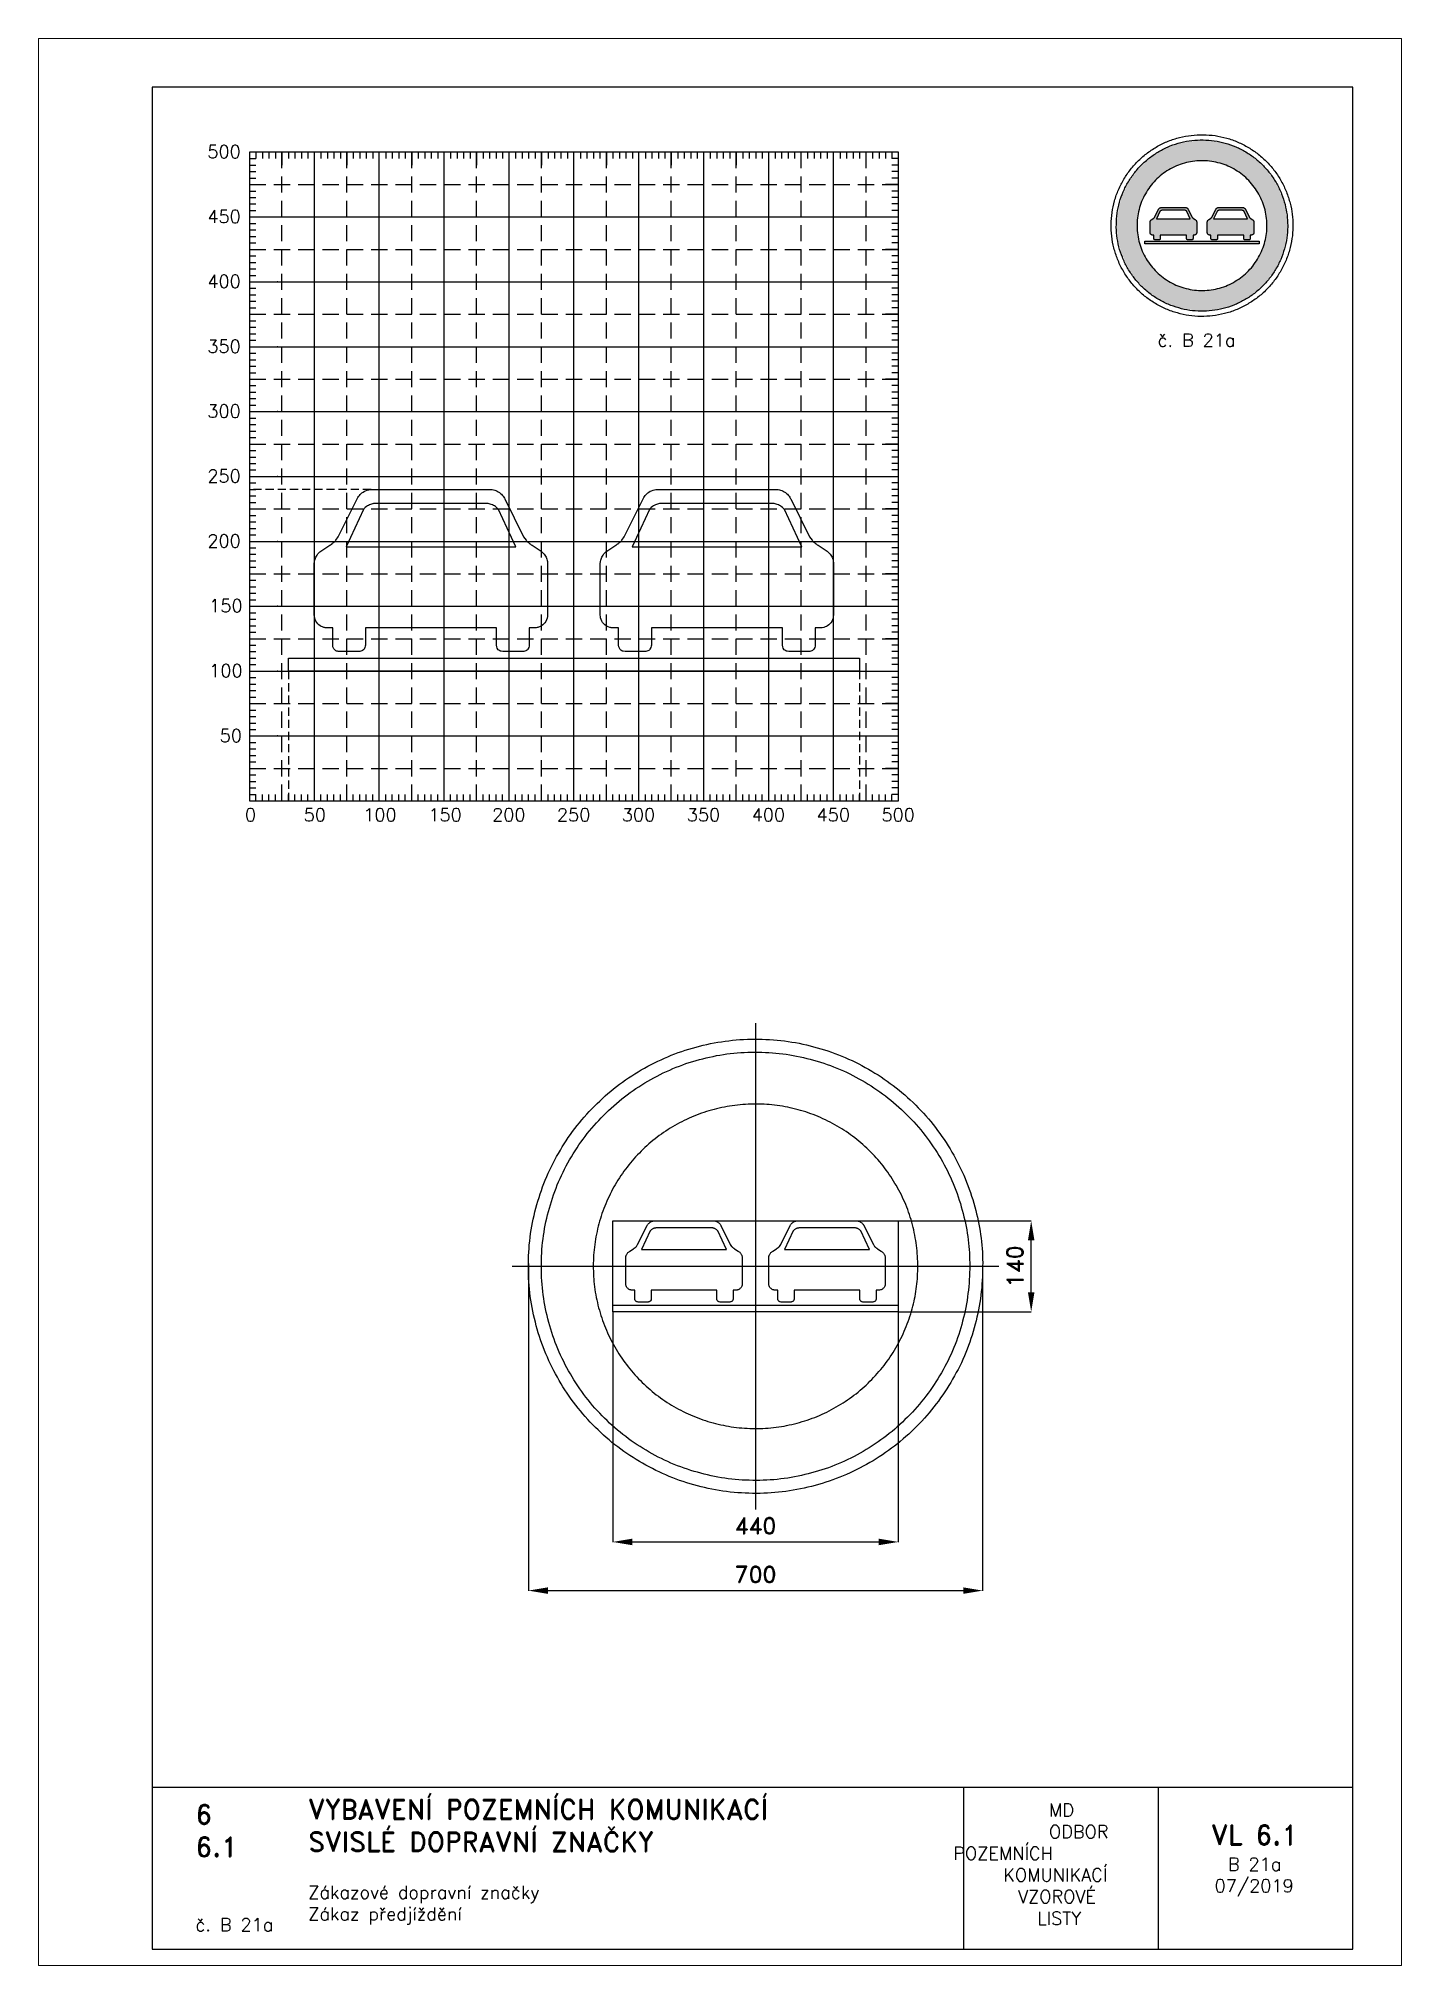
# Paper-space layout 'B 21a' of a CAD drawing. Header units: millimetres. Extents: x 0 to 210, y 0 to 297.
# The model-space entities are those that its viewports show. They can reach past a viewport. Long polylines and large blocks are cut down to what shows.
import ezdxf

# ---------------------------------------------------------------- set-up
doc = ezdxf.new("R2010")
doc.units = ezdxf.units.MM
doc.header["$LTSCALE"] = 5
doc.linetypes.add('ČERCHOVANÁX2', pattern=[2, 1, -0.5, 0, -0.5])
doc.linetypes.add('ČÁRKOVANÁX2', pattern=[1.5, 1, -0.5])
for name, color, linetype in [('Kóty', 2, 'Continuous'), ('Pomocná', 2, 'Continuous'), ('Rozpiska', 7, 'Continuous'), ('Značka', 7, 'Continuous')]:
    doc.layers.add(name, color=color, linetype=linetype)
doc.layers.add('Rámeček', color=6, linetype='Continuous', plot=False)
doc.styles.get("Standard").update_dxf_attribs({"font": 'romand.shx', "height": 25})
doc.dimstyles.get("Standard").update_dxf_attribs({"dimtxt": 25, "dimasz": 30, "dimexe": 0.18, "dimexo": 0.0625, "dimgap": 12.5, "dimtad": 1, "dimdec": 0, "dimzin": 0, "dimdsep": 46, "dimtxsty": 'Standard', "dimcen": 0.09, "dimadec": 0, "dimazin": 0, "dimtfac": 1, "dimtdec": 0, "dimtofl": 0, "dimtmove": 0, "dimatfit": 3, "dimfxl": 1, "dimtolj": 1, "dimtzin": 0, "dimarcsym": 0})

psp = doc.layouts.new('B 21a')

# ---------------------------------------------------------------- texts
at = {"layer": 'Pomocná', "char_height": 2, "attachment_point": 1}
for s, insert in [('\\pi1.41968;500', (24.59, 280.57)), ('\\pi1.41968;450', (24.59, 270.57)), ('\\pi1.41968;400', (24.59, 260.57)), ('\\pi1.41968;350', (24.59, 250.57)), ('\\pi1.41968;300', (24.59, 240.57)), ('\\pi1.41968;250', (24.59, 230.57)), ('\\pi1.41968;200', (24.59, 220.57)), ('\\pi1.70539;150', (24.59, 210.57)), ('\\pi1.70539;100', (24.59, 200.57)), ('\\pi3.32444;50', (24.59, 190.57)), ('\\pi2.6146;0', (29.18, 178.35)), ('\\pi1.66222;50', (39.19, 178.35)), ('\\pi0.85269;100', (49.18, 178.35)), ('\\pi0.85269;150', (59.21, 178.35)), ('\\pi0.70984;200', (69.18, 178.35)), ('\\pi0.70984;250', (79.17, 178.35)), ('\\pi0.70984;300', (89.16, 178.35)), ('\\pi0.70984;350', (99.18, 178.35)), ('\\pi0.70984;400', (109.17, 178.35)), ('\\pi0.70984;450', (119.18, 178.35)), ('\\pi0.70984;500', (129.17, 178.35))]:
    psp.add_mtext_dynamic_manual_height_columns(s, width=6.5625, gutter_width=100, heights=[0], dxfattribs=dict(at, insert=insert))
at = {"layer": 'Rozpiska', "color": 7, "attachment_point": 1}
for s, width, heights, insert, char_height in [('\\pi7.13433;{\\C6;č. B 21a}', 27.9829, [2.67], (165.28, 251.51), 2), ('6', 149.0422, [0], (24.17, 24.77), 3), ('{\\C6;VYBAVENÍ POZEMNÍCH KOMUNIKACÍ\\P}SVISLÉ DOPRAVNÍ ZNAČKY{\\H1.34524x; }', 149.0422, [0], (41.56, 25.56), 3), ('\\pi14.7414;{\\C6;MD\\P\\pi2.36044;}ODBOR POZEMNÍCH{\\H1.57143x; }\\P\\pi7.69378;KOMUNIKACÍ{\\H1.5x; }\\P\\pi9.97949;{\\C6;VZOROVÉ\\H1.47619x; \\H0.67742x;\\P\\pi12.93187;LISTY\\H1.26984x; }', 33.1018, [0], (140.95, 24.95), 2), ('\\pi1.03113;{\\H1.5x;\\C6;VL 6.1\\P\\pi3.60253;\\H0.66667x;B 21a\\H1.66666x; \\H0.6x;\\P\\pi1.5549;07/2019\\H1.80159x; }', 16.0623, [0], (179.66, 21.61), 2), ('6.1', 149.0422, [0], (24.17, 19.78), 3), ('{\\C6;Zákazové dopravní značky\\P}Zákaz předjíždění{\\H1.83333x; }', 149.0422, [0], (41.56, 12.29), 2), ('{\\C6;č. B 21a}', 18.3305, [2.67], (24.17, 7.28), 2)]:
    psp.add_mtext_dynamic_manual_height_columns(s, width=width, gutter_width=100, heights=heights, dxfattribs=dict(at, insert=insert, char_height=char_height))

msp = doc.modelspace()

# ---------------------------------------------------------------- blocks, each defined once
blk = doc.blocks.new('*D2')
at = {"layer": 'Defpoints', "color": 0, "transparency": 16777216}
for p in [(-349.9, 4.7), (350, 0.1), (350, -499.8)]:
    blk.add_point(p, dxfattribs=at)
at = {"layer": 'Kóty', "color": 0, "lineweight": -2, "transparency": 16777216}
for p, q in [((-349.9, 4.6), (-349.9, -500)), ((350, 0.1), (350, -500)), ((-319.9, -499.8), (320, -499.8))]:
    blk.add_line(p, q, dxfattribs=at)
at = {"layer": 'Kóty', "color": 0, "transparency": 16777216}
for points in [[(-319.9, -494.8), (-319.9, -504.8), (-349.9, -499.8)], [(320, -494.8), (320, -504.8), (350, -499.8)]]:
    blk.add_solid(points, dxfattribs=at)
at = {"layer": 'Kóty', "color": 0, "transparency": 16777216, "insert": (0.1, -474.8), "char_height": 25, "attachment_point": 5}
blk.add_mtext('\\A1;700', dxfattribs=at)
blk = doc.blocks.new('*D3')
at = {"layer": 'Defpoints', "color": 0, "transparency": 16777216}
for p in [(220, 70), (424.8, 70), (220, -70)]:
    blk.add_point(p, dxfattribs=at)
at = {"layer": 'Kóty', "color": 0, "lineweight": -2, "transparency": 16777216}
for p, q in [((220.1, 70), (425, 70)), ((424.8, -40), (424.8, 40)), ((220.1, -70), (425, -70))]:
    blk.add_line(p, q, dxfattribs=at)
at = {"layer": 'Kóty', "color": 0, "transparency": 16777216}
for points in [[(419.8, 40), (429.8, 40), (424.8, 70)], [(419.8, -40), (429.8, -40), (424.8, -70)]]:
    blk.add_solid(points, dxfattribs=at)
at = {"layer": 'Kóty', "color": 0, "transparency": 16777216, "insert": (399.8, 0), "char_height": 25, "attachment_point": 5, "rotation": 90}
blk.add_mtext('\\A1;140', dxfattribs=at)
blk = doc.blocks.new('*D4')
at = {"layer": 'Defpoints', "color": 0, "transparency": 16777216}
for p in [(-220, -70), (220, -70), (220, -424.8)]:
    blk.add_point(p, dxfattribs=at)
at = {"layer": 'Kóty', "color": 0, "lineweight": -2, "transparency": 16777216}
for p, q in [((-220, -70.1), (-220, -425)), ((220, -70.1), (220, -425)), ((-190, -424.8), (190, -424.8))]:
    blk.add_line(p, q, dxfattribs=at)
at = {"layer": 'Kóty', "color": 0, "transparency": 16777216}
for points in [[(-190, -419.8), (-190, -429.8), (-220, -424.8)], [(190, -419.8), (190, -429.8), (220, -424.8)]]:
    blk.add_solid(points, dxfattribs=at)
at = {"layer": 'Kóty', "color": 0, "transparency": 16777216, "insert": (0, -399.8), "char_height": 25, "attachment_point": 5}
blk.add_mtext('\\A1;440', dxfattribs=at)

# ---------------------------------------------------------------- dimensions: what is measured, and where the dimension line sits
at = {"layer": 'Kóty'}
dim = msp.add_linear_dim(base=(424.8, 70), p1=(220, -70), p2=(220, 70), angle=90, dimstyle='Standard', dxfattribs=at)
dim.commit()
dim.dimension.update_dxf_attribs({"geometry": '*D3', "text_midpoint": (399.8, 0)})
for base, p1, p2, picture, middle in [((350, -499.8), (-349.9, 4.7), (350, 0.1), '*D2', (0.1, -474.8)), ((220, -424.8), (-220, -70), (220, -70), '*D4', (0, -399.8))]:
    dim = msp.add_linear_dim(base=base, p1=p1, p2=p2, dimstyle='Standard', dxfattribs=at)
    dim.commit()
    dim.dimension.update_dxf_attribs({"geometry": picture, "text_midpoint": middle})

# ---------------------------------------------------------------- linework, layer by layer
at = {"layer": 'Značka', "color": 6, "linetype": 'ČERCHOVANÁX2', "lineweight": 25, "ltscale": 5}
for p, q in [((0, 375), (0, -375)), ((375, 0), (-375, 0))]:
    msp.add_line(p, q, dxfattribs=at)
at = {"layer": 'Značka', "color": 5}
for points in [[(350, 0.1), (350, -2.2), (350, -4.5, -0.032168), (346.5, -50.1, -0.035723), (336.9, -94.9, -0.036667), (321.9, -138.1, -0.034754), (300.8, -178.8, -0.034039), (275, -216.7, -0.034453), (244.3, -250.6, -0.03456), (209.6, -280.4, -0.034426), (171.1, -305.3, -0.034389), (129.8, -325.1, -0.034418), (86.2, -339.1, -0.034424), (41.2, -347.6, -0.034417), (-4.5, -349.9, -0.034416), (-50.2, -346.4, -0.034417), (-95, -336.7, -0.034417), (-138.2, -321.6, -0.034417), (-178.9, -300.7, -0.034417), (-216.7, -274.9, -0.034417), (-250.7, -244.1, -0.034417), (-280.5, -209.4, -0.034417), (-305.3, -170.9, -0.034417), (-325.2, -129.6, -0.034417), (-339.2, -86, -0.034417), (-347.7, -41, -0.034417), (-349.9, 4.7, -0.034417), (-346.5, 50.4, -0.034417), (-336.8, 95.1, -0.034417), (-321.7, 138.3, -0.034417), (-300.7, 179.1, -0.034417), (-274.9, 216.9, -0.034416), (-244.2, 250.8, -0.034418), (-209.5, 280.7, -0.034417), (-171, 305.5, -0.034415), (-129.7, 325.3, -0.034415), (-86.1, 339.3, -0.034415), (-41.1, 347.8, -0.034416), (4.6, 350.1, -0.034417), (50.3, 346.6, -0.034417), (95.1, 337, -0.034417), (138.3, 321.8, -0.034417), (179, 300.9, -0.034417), (216.8, 275.1, -0.034407), (250.8, 244.3, -0.034414), (280.6, 209.6, -0.034488), (305.4, 171.1, -0.034419), (325.3, 129.9, -0.034077), (339.3, 86.3, -0.03279), (347.6, 43.5, -0.034265), (350, 0.1)], [(-64, 70), (-63, 69.9), (-61.9, 69.7), (-61.1, 69.4), (-60.2, 69.1), (-59.2, 68.7), (-58.3, 68.2), (-57.4, 67.6), (-56.6, 67), (-55.8, 66.4), (-55.2, 65.6), (-54.6, 64.9), (-54, 64.1), (-53.6, 63.4), (-53.2, 62.7), (-38.8, 33.6), (-36.9, 30.8), (-36.5, 30.5), (-36.2, 30.1), (-35.8, 29.8), (-35.5, 29.4), (-35.1, 29.1), (-34.7, 28.8), (-34.4, 28.5), (-34, 28.2), (-33.7, 28), (-33.4, 27.8), (-32.8, 27.4), (-32.2, 27), (-26.8, 23.5), (-26, 22.9), (-25.2, 22.4), (-24.4, 21.7), (-23.6, 20.9), (-22.9, 20.2), (-22.4, 19.4), (-21.9, 18.6), (-21.5, 17.8), (-21.1, 17), (-20.9, 16.3), (-20.6, 15.3), (-20.4, 14.4), (-20.4, 13.9), (-20.3, 13.5), (-20.3, -26.8), (-20.4, -28), (-20.7, -29.2), (-21, -30.5), (-21.6, -31.7), (-22.3, -32.7), (-23.1, -33.6), (-23.9, -34.4), (-24.9, -35.1), (-25.7, -35.6), (-26.6, -36, -0.036876), (-27.8, -36.4, -0.024547), (-29, -36.6), (-29.6, -36.7), (-30.2, -36.7), (-34.4, -36.7), (-34.4, -50), (-34.6, -50.9), (-34.8, -51.8), (-35.4, -53.1, -0.0852), (-36.4, -54, -0.082436), (-37.8, -54.6, -0.025874), (-39.4, -55), (-54.7, -55), (-56, -54.7, -0.059279), (-57.2, -54.3, -0.076892), (-58.2, -53.5), (-59, -52.4), (-59.4, -51.2), (-59.6, -50), (-59.6, -36.7), (-160.7, -36.7), (-160.7, -50), (-160.8, -50.9), (-161, -51.8), (-161.7, -53.1, -0.085984), (-162.7, -54, -0.07892), (-164.1, -54.6, -0.025112), (-165.6, -55), (-180.9, -55, -0.020629), (-182.3, -54.7, -0.063732), (-183.5, -54.3, -0.077086), (-184.6, -53.5, -0.081509), (-185.3, -52.4), (-185.7, -51.2), (-185.9, -50), (-185.9, -36.7), (-190.1, -36.7), (-190.8, -36.7), (-191.5, -36.6, -0.024002), (-192.7, -36.3, -0.036513), (-193.8, -36), (-194.7, -35.6), (-195.5, -35.1), (-196.4, -34.4), (-197.3, -33.5), (-198.1, -32.6), (-198.8, -31.5), (-199.4, -30.2), (-199.7, -28.9), (-199.9, -27.9), (-200, -26.8), (-200, 13.5), (-199.9, 14), (-199.8, 14.6), (-199.7, 15.5), (-199.4, 16.4), (-199.1, 17.1), (-198.8, 17.8), (-198.4, 18.6), (-197.9, 19.5), (-197.3, 20.3), (-196.6, 21.1), (-195.8, 21.9), (-194.9, 22.5), (-194.2, 23), (-193.5, 23.5), (-188.1, 27), (-187.5, 27.4), (-186.9, 27.8), (-186.6, 28), (-186.3, 28.2), (-185.9, 28.5), (-185.5, 28.8), (-185.1, 29.1), (-184.8, 29.5), (-184.4, 29.8), (-184, 30.2), (-183.7, 30.5), (-183.5, 30.8), (-181.6, 33.6), (-167.1, 62.7), (-166.8, 63.2), (-166.5, 63.8), (-165.9, 64.6), (-165.3, 65.4), (-164.8, 66.1), (-164.1, 66.6), (-163.3, 67.3), (-162.4, 68), (-161.5, 68.5), (-160.4, 69), (-159.3, 69.4), (-158.1, 69.7), (-157.2, 69.9), (-156.3, 70), (-64, 70)], [(156.3, 70), (157.3, 69.9), (158.4, 69.7), (159.3, 69.4), (160.1, 69.1), (161.1, 68.7), (162, 68.2), (162.9, 67.6), (163.8, 67), (164.5, 66.4), (165.1, 65.6), (165.8, 64.9), (166.3, 64.1), (166.7, 63.4), (167.1, 62.7), (181.6, 33.6), (183.5, 30.8), (183.8, 30.5), (184.1, 30.1), (184.5, 29.8), (184.9, 29.4), (185.2, 29.1), (185.6, 28.8), (185.9, 28.5), (186.3, 28.2), (186.6, 28), (186.9, 27.8), (187.5, 27.4), (188.1, 27), (193.5, 23.5), (194.3, 22.9), (195.1, 22.4), (195.9, 21.7), (196.7, 20.9), (197.4, 20.2), (197.9, 19.4), (198.4, 18.6), (198.8, 17.8), (199.2, 17), (199.4, 16.3), (199.7, 15.3), (199.9, 14.4), (199.9, 13.9), (200, 13.5), (200, -26.8), (199.9, -28), (199.6, -29.2), (199.3, -30.5), (198.7, -31.7), (198, -32.7), (197.2, -33.6), (196.4, -34.4), (195.5, -35.1), (194.6, -35.6), (193.7, -36), (192.5, -36.4), (191.3, -36.6), (190.7, -36.7), (190.1, -36.7), (185.9, -36.7), (185.9, -50), (185.8, -50.9), (185.5, -51.8), (184.9, -53.1), (183.9, -54, -0.082436), (182.5, -54.6, -0.025874), (180.9, -55), (165.6, -55), (164.3, -54.7, -0.059279), (163.1, -54.3, -0.076892), (162.1, -53.5), (161.3, -52.4), (160.9, -51.2), (160.7, -50), (160.7, -36.7), (59.6, -36.7), (59.6, -50), (59.5, -50.9), (59.3, -51.8), (58.6, -53.1, -0.085984), (57.6, -54, -0.07892), (56.2, -54.6, -0.025112), (54.7, -55), (39.4, -55), (38.1, -54.7, -0.063732), (36.8, -54.3, -0.077086), (35.8, -53.5), (35, -52.4), (34.6, -51.2), (34.4, -50), (34.4, -36.7), (30.2, -36.7), (29.5, -36.7), (28.8, -36.6, -0.024002), (27.6, -36.3), (26.5, -36), (25.7, -35.6), (24.9, -35.1), (23.9, -34.4), (23, -33.5), (22.2, -32.6), (21.5, -31.5), (20.9, -30.2), (20.6, -28.9), (20.4, -27.9), (20.3, -26.8), (20.3, 13.5), (20.4, 14), (20.5, 14.6), (20.7, 15.5), (20.9, 16.4), (21.2, 17.1), (21.5, 17.8), (21.9, 18.6), (22.4, 19.5), (23, 20.3), (23.7, 21.1), (24.5, 21.9), (25.4, 22.5), (26.1, 23), (26.8, 23.5), (32.2, 27), (32.8, 27.4), (33.4, 27.8), (33.7, 28), (34, 28.2), (34.4, 28.5), (34.8, 28.8), (35.2, 29.1), (35.5, 29.5), (35.9, 29.8), (36.3, 30.2), (36.6, 30.5), (36.9, 30.8), (38.8, 33.6), (53.2, 62.7), (53.5, 63.2), (53.8, 63.8), (54.4, 64.6), (55, 65.4), (55.6, 66.1), (56.2, 66.6), (57, 67.3), (57.9, 68), (58.9, 68.5), (59.9, 69), (61, 69.4), (62.2, 69.7), (63.1, 69.9), (64, 70), (156.3, 70)], [(-44.8, 25.9), (-58.2, 54.5), (-58.6, 54.9), (-59, 55.4), (-59.7, 56.1), (-60.5, 56.8), (-61.2, 57.3), (-62, 57.8), (-62.8, 58.1), (-63.6, 58.5), (-64.4, 58.7), (-65.2, 58.9), (-66, 59.1, 0.018057), (-66.9, 59.1), (-67.5, 59.1), (-68.2, 59.1), (-152.1, 59.1, 0.003942), (-152.9, 59.1, 0.01153), (-153.6, 59.1, 0.017921), (-154.4, 59, 0.020892), (-155.3, 58.9), (-156, 58.7), (-156.8, 58.5), (-157.6, 58.1), (-158.3, 57.8), (-159.1, 57.3), (-159.9, 56.8), (-160.7, 56.1), (-161.5, 55.2), (-161.8, 54.9), (-162.1, 54.5), (-175.5, 25.9), (-44.8, 25.9)], [(175.5, 25.9), (162.1, 54.5), (161.8, 54.9), (161.3, 55.4), (160.6, 56.1), (159.8, 56.8), (159.1, 57.3), (158.3, 57.8), (157.5, 58.1), (156.7, 58.5), (155.9, 58.7), (155.1, 58.9), (154.3, 59.1), (153.4, 59.1), (152.8, 59.1), (152.1, 59.1), (68.2, 59.1, 0.003942), (67.4, 59.1, 0.01153), (66.7, 59.1, 0.017921), (65.9, 59), (65.1, 58.9), (64.3, 58.7), (63.6, 58.5), (62.8, 58.1), (62, 57.8), (61.2, 57.3), (60.4, 56.8), (59.6, 56.1), (58.8, 55.2), (58.5, 54.9), (58.2, 54.5), (44.8, 25.9), (175.5, 25.9)]]:
    msp.add_lwpolyline(points, format="xyb", dxfattribs=at)
at = {"layer": 'Značka', "color": 1}
for points in [[(330, 0.1), (330, -2), (330, -4.2, -0.032166), (326.7, -47.2, -0.035722), (317.7, -89.5, -0.036665), (303.5, -130.2, -0.034754), (283.7, -168.6, -0.034039), (259.3, -204.3, -0.034453), (230.3, -236.3, -0.03456), (197.6, -264.4, -0.034426), (161.3, -287.8, -0.034389), (122.4, -306.5, -0.034418), (81.3, -319.7, -0.034424), (38.9, -327.7, -0.034417), (-4.3, -329.9, -0.034416), (-47.3, -326.6, -0.034417), (-89.5, -317.5, -0.034417), (-130.3, -303.2, -0.034416), (-168.7, -283.5, -0.034417), (-204.3, -259.1, -0.034417), (-236.3, -230.2, -0.034417), (-264.5, -197.4, -0.034417), (-287.9, -161.1, -0.034417), (-306.6, -122.2, -0.034417), (-319.8, -81.1, -0.034417), (-327.8, -38.7, -0.034417), (-329.9, 4.4, -0.034417), (-326.7, 47.5, -0.034417), (-317.6, 89.7, -0.034417), (-303.3, 130.4, -0.034416), (-283.6, 168.8, -0.034417), (-259.2, 204.5, -0.034418), (-230.2, 236.5, -0.034417), (-197.5, 264.6, -0.034415), (-161.2, 288, -0.034416), (-122.3, 306.8, -0.034417), (-81.2, 320, -0.034418), (-38.8, 328, -0.034417), (4.4, 330.1, -0.034417), (47.4, 326.8, -0.034417), (89.6, 317.7, -0.034415), (130.4, 303.5, -0.034416), (168.8, 283.7, -0.034418), (204.4, 259.4, -0.034406), (236.4, 230.4, -0.034413), (264.6, 197.6, -0.034487), (288, 161.4, -0.034418), (306.7, 122.5, -0.034077), (319.9, 81.3, -0.032792), (327.7, 41, -0.034265), (330, 0.1)], [(250, 0.1), (250, 1.8), (250, 3.4, 0.032169), (247.5, 36, 0.035722), (240.7, 68, 0.036667), (229.9, 98.9, 0.034753), (214.9, 127.9, 0.03404), (196.5, 155, 0.034453), (174.5, 179.2, 0.034563), (149.7, 200.5, 0.034428), (122.2, 218.2, 0.03439), (92.7, 232.4, 0.034416), (61.6, 242.4, 0.034424), (29.4, 248.5, 0.034418), (-3.2, 250.1, 0.034416), (-35.8, 247.6, 0.034415), (-67.8, 240.7, 0.034415), (-98.7, 229.9, 0.034416), (-127.8, 215, 0.034418), (-154.8, 196.5, 0.034417), (-179, 174.6, 0.034415), (-200.4, 149.8, 0.034417), (-218.1, 122.3, 0.034416), (-232.3, 92.8, 0.034416), (-242.3, 61.7, 0.034417), (-248.3, 29.5, 0.034417), (-249.9, -3.2, 0.034417), (-247.5, -35.8, 0.034417), (-240.6, -67.7, 0.034417), (-229.7, -98.6, 0.034417), (-214.8, -127.7, 0.034416), (-196.4, -154.7, 0.034416), (-174.4, -179, 0.034417), (-149.6, -200.3, 0.034417), (-122.1, -218, 0.034417), (-92.6, -232.2, 0.034417), (-61.5, -242.2, 0.034416), (-29.3, -248.3, 0.034416), (3.3, -249.9, 0.034417), (35.9, -247.4, 0.034418), (67.9, -240.5, 0.034416), (98.8, -229.7, 0.034417), (127.9, -214.7, 0.034417), (154.9, -196.3, 0.034405), (179.1, -174.3, 0.034415), (200.5, -149.5, 0.034488), (218.2, -122, 0.034417), (232.3, -92.6, 0.034078), (242.4, -61.4, 0.032788), (248.3, -30.9, 0.034264), (250, 0.1)]]:
    msp.add_lwpolyline(points, format="xyb", dxfattribs=at)
at = {"layer": 'Značka', "color": 6, "linetype": 'ČÁRKOVANÁX2', "ltscale": 2.5}
msp.add_lwpolyline([(-220, -70), (-220, 70), (220, 70), (220, -70), (-220, -70)], dxfattribs=at)
at = {"layer": 'Značka', "color": 5}
msp.add_lwpolyline([(-220, -70), (-220, -60), (220, -60), (220, -70), (-220, -70)], dxfattribs=at)

msp.set_redraw_order([(e.dxf.handle, doc.entitydb.next_handle()) for e in msp.query("TEXT MTEXT ATTDEF DIMENSION ARC_DIMENSION")])  # texts and dimensions are drawn at this point

# ---------------------------------------------------------------- hatches: boundary and pattern name
at = {"layer": 'Značka'}
h = psp.add_hatch(color=10, dxfattribs=at)
h.dxf.hatch_style = 1
edge = h.paths.add_edge_path()
edge.add_line((192.47, 268.17), (192.47, 268.09))
edge.add_line((192.47, 268.09), (192.47, 268))
edge.add_arc((179.04, 268.16), 13.43, 351.9552, 359.3248, ccw=False)
edge.add_arc((180.34, 267.97), 12.11, 343.7769, 351.9595, ccw=False)
edge.add_arc((180.58, 267.63), 11.8, 336.6411, 345.0368, ccw=False)
edge.add_arc((179.98, 267.89), 12.45, 328.6779, 336.6378, ccw=False)
edge.add_arc((179.66, 267.86), 12.7, 321.775, 329.5715, ccw=False)
edge.add_arc((179.78, 267.76), 12.55, 313.881, 321.7717, ccw=False)
edge.add_arc((179.69, 267.61), 12.5, 306.7386, 314.6569, ccw=False)
edge.add_arc((179.66, 267.65), 12.56, 298.8594, 306.7466, ccw=False)
edge.add_arc((179.5, 267.58), 12.57, 291.7469, 299.627, ccw=False)
edge.add_arc((179.5, 267.57), 12.56, 283.8755, 291.7605, ccw=False)
edge.add_arc((179.35, 267.53), 12.56, 276.7346, 284.6205, ccw=False)
edge.add_arc((179.34, 267.53), 12.56, 268.872, 276.7574, ccw=False)
edge.add_arc((179.17, 267.53), 12.56, 261.7542, 269.6377, ccw=False)
edge.add_arc((179.17, 267.53), 12.56, 253.865, 261.7509, ccw=False)
edge.add_arc((179.01, 267.58), 12.56, 246.7414, 254.6259, ccw=False)
edge.add_arc((179.01, 267.58), 12.56, 238.8688, 246.7549, ccw=False)
edge.add_arc((178.87, 267.66), 12.56, 231.7529, 239.6374, ccw=False)
edge.add_arc((178.87, 267.67), 12.56, 223.8644, 231.7489, ccw=False)
edge.add_arc((178.75, 267.79), 12.56, 216.747, 224.6312, ccw=False)
edge.add_arc((178.75, 267.78), 12.56, 208.8675, 216.7529, ccw=False)
edge.add_arc((178.67, 267.93), 12.56, 201.75, 209.6354, ccw=False)
edge.add_arc((178.67, 267.94), 12.56, 193.8724, 201.7555, ccw=False)
edge.add_arc((178.63, 268.09), 12.56, 186.7354, 194.6197, ccw=False)
edge.add_arc((178.62, 268.1), 12.56, 178.8725, 186.7569, ccw=False)
edge.add_arc((178.63, 268.27), 12.56, 171.7536, 179.6383, ccw=False)
edge.add_arc((178.63, 268.26), 12.56, 163.8664, 171.7495, ccw=False)
edge.add_arc((178.67, 268.42), 12.56, 156.7426, 164.6247, ccw=False)
edge.add_arc((178.68, 268.43), 12.56, 148.87, 156.7537, ccw=False)
edge.add_arc((178.76, 268.58), 12.55, 141.7517, 149.6387, ccw=False)
edge.add_arc((178.76, 268.57), 12.56, 133.8638, 141.7495, ccw=False)
edge.add_arc((178.88, 268.69), 12.56, 126.7469, 134.6313, ccw=False)
edge.add_arc((178.88, 268.69), 12.56, 118.8687, 126.7517, ccw=False)
edge.add_arc((179.03, 268.77), 12.56, 111.7502, 119.6351, ccw=False)
edge.add_arc((179.03, 268.77), 12.56, 103.8716, 111.7563, ccw=False)
edge.add_arc((179.19, 268.81), 12.56, 96.7355, 104.6196, ccw=False)
edge.add_arc((179.19, 268.81), 12.56, 88.8726, 96.7567, ccw=False)
edge.add_arc((179.36, 268.81), 12.56, 81.753, 89.639, ccw=False)
edge.add_arc((179.36, 268.81), 12.56, 73.865, 81.7509, ccw=False)
edge.add_arc((179.52, 268.77), 12.56, 66.7404, 74.6269, ccw=False)
edge.add_arc((179.52, 268.77), 12.56, 58.8687, 66.755, ccw=False)
edge.add_arc((179.67, 268.68), 12.56, 51.7535, 59.6369, ccw=False)
edge.add_arc((179.66, 268.67), 12.57, 43.8669, 51.7464, ccw=False)
edge.add_arc((179.78, 268.56), 12.56, 36.747, 44.6312, ccw=False)
edge.add_arc((179.81, 268.57), 12.53, 28.8595, 36.7609, ccw=False)
edge.add_arc((179.87, 268.42), 12.56, 21.7331, 29.6159, ccw=False)
edge.add_arc((179.74, 268.37), 12.69, 13.9319, 21.7383, ccw=False)
edge.add_arc((179.93, 268.24), 12.54, 7.1941, 14.7034, ccw=False)
edge.add_arc((180.49, 268.31), 11.98, -0.6363, 7.2116, ccw=False)
edge = h.paths.add_edge_path(flags=16)
edge.add_line((189.27, 268.17), (189.27, 268.24))
edge.add_line((189.27, 268.24), (189.27, 268.3))
edge.add_arc((179.09, 268.18), 10.17, 0.6852, 8.0531)
edge.add_arc((180.09, 268.32), 9.17, 8.0409, 16.2269)
edge.add_arc((180.26, 268.58), 8.93, 14.9495, 23.3496)
edge.add_arc((179.81, 268.38), 9.42, 23.3672, 31.3294)
edge.add_arc((179.56, 268.41), 9.62, 30.427, 38.2256)
edge.add_arc((179.66, 268.49), 9.5, 38.2157, 46.1077)
edge.add_arc((179.59, 268.6), 9.47, 45.3556, 53.2746)
edge.add_arc((179.56, 268.57), 9.51, 53.2516, 61.1369)
edge.add_arc((179.45, 268.62), 9.52, 60.3719, 68.2526)
edge.add_arc((179.45, 268.63), 9.51, 68.2372, 76.1227)
edge.add_arc((179.33, 268.66), 9.51, 75.3783, 83.2662)
edge.add_arc((179.32, 268.66), 9.51, 83.2363, 91.1212)
edge.add_arc((179.2, 268.65), 9.52, 90.3712, 98.2542)
edge.add_arc((179.2, 268.66), 9.51, 98.254, 106.1386)
edge.add_arc((179.07, 268.62), 9.51, 105.3565, 113.2418)
edge.add_arc((179.07, 268.62), 9.51, 113.2566, 121.1426)
edge.add_arc((178.97, 268.56), 9.52, 120.3697, 128.254)
edge.add_arc((178.96, 268.55), 9.52, 128.2336, 136.1158)
edge.add_arc((178.88, 268.47), 9.52, 135.3734, 143.2568)
edge.add_arc((178.88, 268.46), 9.52, 143.2529, 151.1356)
edge.add_arc((178.82, 268.35), 9.52, 150.371, 158.2535)
edge.add_arc((178.81, 268.35), 9.52, 158.2386, 166.1212)
edge.add_arc((178.78, 268.23), 9.51, 165.378, 173.2665)
edge.add_arc((178.78, 268.23), 9.52, 173.237, 181.1204)
edge.add_arc((178.79, 268.1), 9.52, 180.3712, 188.2542)
edge.add_arc((178.78, 268.1), 9.52, 188.2541, 196.1385)
edge.add_arc((178.82, 267.98), 9.52, 195.3573, 203.241)
edge.add_arc((178.82, 267.98), 9.51, 203.2574, 211.1419)
edge.add_arc((178.88, 267.87), 9.52, 210.3704, 218.2533)
edge.add_arc((178.88, 267.87), 9.51, 218.2319, 226.1176)
edge.add_arc((178.97, 267.78), 9.52, 225.374, 233.2562)
edge.add_arc((178.97, 267.78), 9.51, 233.251, 241.1375)
edge.add_arc((179.09, 267.72), 9.52, 240.3703, 248.2543)
edge.add_arc((179.09, 267.71), 9.51, 248.236, 256.1239)
edge.add_arc((179.21, 267.69), 9.52, 255.3803, 263.2642)
edge.add_arc((179.21, 267.69), 9.51, 263.2361, 271.1213)
edge.add_arc((179.34, 267.69), 9.51, 270.3695, 278.256)
edge.add_arc((179.34, 267.69), 9.52, 278.2547, 286.1379)
edge.add_arc((179.46, 267.72), 9.51, 285.3568, 293.2415)
edge.add_arc((179.46, 267.72), 9.52, 293.2581, 301.1412)
edge.add_arc((179.57, 267.79), 9.51, 300.3679, 308.2559)
edge.add_arc((179.57, 267.79), 9.52, 308.233, 316.1164)
edge.add_arc((179.66, 267.88), 9.52, 315.3841, 323.2689)
edge.add_arc((179.68, 267.87), 9.49, 323.2346, 331.1349)
edge.add_arc((179.73, 267.99), 9.51, 330.3768, 338.2641)
edge.add_arc((179.63, 268.03), 9.62, 338.2665, 346.0707)
edge.add_arc((179.77, 268.12), 9.5, 345.296, 352.8063)
edge.add_arc((180.2, 268.07), 9.07, 352.7874, 360.6379)
h = psp.add_hatch(color=249, dxfattribs=at)
h.dxf.hatch_style = 1
edge = h.paths.add_edge_path(flags=16)
edge.add_line((186.29, 269.21), (185.75, 270.35))
edge.add_line((185.75, 270.35), (185.74, 270.37))
edge.add_line((185.74, 270.37), (185.72, 270.39))
edge.add_line((185.72, 270.39), (185.69, 270.42))
edge.add_line((185.69, 270.42), (185.66, 270.45))
edge.add_line((185.66, 270.45), (185.63, 270.46))
edge.add_line((185.63, 270.46), (185.6, 270.48))
edge.add_line((185.6, 270.48), (185.57, 270.5))
edge.add_line((185.57, 270.5), (185.53, 270.51))
edge.add_line((185.53, 270.51), (185.5, 270.52))
edge.add_line((185.5, 270.52), (185.47, 270.53))
edge.add_line((185.47, 270.53), (185.44, 270.53))
edge.add_line((185.44, 270.53), (185.4, 270.54))
edge.add_line((185.4, 270.54), (185.38, 270.54))
edge.add_line((185.38, 270.54), (185.35, 270.54))
edge.add_line((185.35, 270.54), (181.99, 270.54))
edge.add_arc((182, 268.66), 1.88, 90.3225, 91.226)
edge.add_arc((181.97, 269.9), 0.642, 90.227, 92.8693)
edge.add_arc((181.96, 270.08), 0.46, 93.5188, 97.6256)
edge.add_line((181.9, 270.53), (181.87, 270.53))
edge.add_line((181.87, 270.53), (181.84, 270.52))
edge.add_line((181.84, 270.52), (181.81, 270.51))
edge.add_line((181.81, 270.51), (181.78, 270.5))
edge.add_line((181.78, 270.5), (181.75, 270.48))
edge.add_line((181.75, 270.48), (181.71, 270.46))
edge.add_line((181.71, 270.46), (181.68, 270.44))
edge.add_line((181.68, 270.44), (181.65, 270.41))
edge.add_line((181.65, 270.41), (181.62, 270.38))
edge.add_line((181.62, 270.38), (181.61, 270.37))
edge.add_line((181.61, 270.37), (181.59, 270.35))
edge.add_line((181.59, 270.35), (181.06, 269.21))
edge.add_line((181.06, 269.21), (186.29, 269.21))
edge = h.paths.add_edge_path()
edge.add_line((185.52, 270.97), (185.56, 270.97))
edge.add_line((185.56, 270.97), (185.6, 270.96))
edge.add_line((185.6, 270.96), (185.64, 270.95))
edge.add_line((185.64, 270.95), (185.67, 270.94))
edge.add_line((185.67, 270.94), (185.71, 270.92))
edge.add_line((185.71, 270.92), (185.75, 270.9))
edge.add_line((185.75, 270.9), (185.78, 270.88))
edge.add_line((185.78, 270.88), (185.82, 270.85))
edge.add_line((185.82, 270.85), (185.85, 270.83))
edge.add_line((185.85, 270.83), (185.87, 270.8))
edge.add_line((185.87, 270.8), (185.9, 270.77))
edge.add_line((185.9, 270.77), (185.92, 270.73))
edge.add_line((185.92, 270.73), (185.93, 270.71))
edge.add_line((185.93, 270.71), (185.95, 270.68))
edge.add_line((185.95, 270.68), (186.53, 269.52))
edge.add_line((186.53, 269.52), (186.61, 269.4))
edge.add_line((186.61, 269.4), (186.62, 269.39))
edge.add_line((186.62, 269.39), (186.63, 269.38))
edge.add_line((186.63, 269.38), (186.65, 269.36))
edge.add_line((186.65, 269.36), (186.66, 269.35))
edge.add_line((186.66, 269.35), (186.68, 269.34))
edge.add_line((186.68, 269.34), (186.69, 269.32))
edge.add_line((186.69, 269.32), (186.7, 269.31))
edge.add_line((186.7, 269.31), (186.72, 269.3))
edge.add_line((186.72, 269.3), (186.73, 269.29))
edge.add_line((186.73, 269.29), (186.74, 269.28))
edge.add_line((186.74, 269.28), (186.77, 269.27))
edge.add_line((186.77, 269.27), (186.79, 269.25))
edge.add_line((186.79, 269.25), (187.01, 269.11))
edge.add_line((187.01, 269.11), (187.04, 269.09))
edge.add_line((187.04, 269.09), (187.07, 269.07))
edge.add_line((187.07, 269.07), (187.1, 269.04))
edge.add_line((187.1, 269.04), (187.14, 269.01))
edge.add_line((187.14, 269.01), (187.16, 268.98))
edge.add_line((187.16, 268.98), (187.18, 268.95))
edge.add_line((187.18, 268.95), (187.2, 268.92))
edge.add_line((187.2, 268.92), (187.22, 268.88))
edge.add_line((187.22, 268.88), (187.23, 268.85))
edge.add_line((187.23, 268.85), (187.24, 268.82))
edge.add_line((187.24, 268.82), (187.25, 268.79))
edge.add_line((187.25, 268.79), (187.26, 268.75))
edge.add_line((187.26, 268.75), (187.26, 268.73))
edge.add_line((187.26, 268.73), (187.27, 268.71))
edge.add_line((187.27, 268.71), (187.27, 267.1))
edge.add_line((187.27, 267.1), (187.26, 267.05))
edge.add_line((187.26, 267.05), (187.25, 267))
edge.add_line((187.25, 267), (187.24, 266.95))
edge.add_line((187.24, 266.95), (187.21, 266.9))
edge.add_line((187.21, 266.9), (187.19, 266.86))
edge.add_line((187.19, 266.86), (187.16, 266.83))
edge.add_line((187.16, 266.83), (187.12, 266.8))
edge.add_line((187.12, 266.8), (187.09, 266.77))
edge.add_line((187.09, 266.77), (187.05, 266.75))
edge.add_line((187.05, 266.75), (187.02, 266.73))
edge.add_line((187.02, 266.73), (186.97, 266.72))
edge.add_line((186.97, 266.72), (186.92, 266.71))
edge.add_line((186.92, 266.71), (186.89, 266.71))
edge.add_line((186.89, 266.71), (186.87, 266.7))
edge.add_line((186.87, 266.7), (186.7, 266.7))
edge.add_line((186.7, 266.7), (186.7, 266.17))
edge.add_line((186.7, 266.17), (186.7, 266.14))
edge.add_line((186.7, 266.14), (186.69, 266.1))
edge.add_line((186.69, 266.1), (186.66, 266.05))
edge.add_line((186.66, 266.05), (186.62, 266.01))
edge.add_arc((186.52, 266.17), 0.189, 285.4796, 304.3299, ccw=False)
edge.add_arc((186.4, 266.58), 0.615, 279.7601, 285.6886, ccw=False)
edge.add_line((186.5, 265.97), (185.89, 265.97))
edge.add_line((185.89, 265.97), (185.84, 265.98))
edge.add_arc((185.89, 266.19), 0.215, 242.9233, 256.4931, ccw=False)
edge.add_arc((185.88, 266.16), 0.177, 224.3362, 241.924, ccw=False)
edge.add_line((185.75, 266.03), (185.72, 266.08))
edge.add_line((185.72, 266.08), (185.7, 266.12))
edge.add_line((185.7, 266.12), (185.69, 266.17))
edge.add_line((185.69, 266.17), (185.69, 266.7))
edge.add_line((185.69, 266.7), (181.65, 266.7))
edge.add_line((181.65, 266.7), (181.65, 266.17))
edge.add_line((181.65, 266.17), (181.65, 266.14))
edge.add_line((181.65, 266.14), (181.64, 266.1))
edge.add_line((181.64, 266.1), (181.61, 266.05))
edge.add_arc((181.48, 266.15), 0.165, 303.1566, 322.8142, ccw=False)
edge.add_arc((181.46, 266.17), 0.192, 285.6706, 303.7204, ccw=False)
edge.add_arc((181.35, 266.58), 0.614, 280.257, 286.011, ccw=False)
edge.add_line((181.46, 265.97), (180.84, 265.97))
edge.add_line((180.84, 265.97), (180.79, 265.98))
edge.add_arc((180.84, 266.19), 0.209, 241.9484, 256.5349, ccw=False)
edge.add_arc((180.82, 266.15), 0.173, 223.5365, 241.1683, ccw=False)
edge.add_line((180.7, 266.03), (180.67, 266.08))
edge.add_line((180.67, 266.08), (180.65, 266.12))
edge.add_line((180.65, 266.12), (180.64, 266.17))
edge.add_line((180.64, 266.17), (180.64, 266.7))
edge.add_line((180.64, 266.7), (180.47, 266.7))
edge.add_line((180.47, 266.7), (180.45, 266.71))
edge.add_line((180.45, 266.71), (180.42, 266.71))
edge.add_arc((180.49, 267.2), 0.493, 256.0351, 261.535, ccw=False)
edge.add_line((180.37, 266.72), (180.33, 266.73))
edge.add_line((180.33, 266.73), (180.29, 266.75))
edge.add_line((180.29, 266.75), (180.26, 266.77))
edge.add_line((180.26, 266.77), (180.22, 266.8))
edge.add_line((180.22, 266.8), (180.19, 266.83))
edge.add_line((180.19, 266.83), (180.15, 266.87))
edge.add_line((180.15, 266.87), (180.13, 266.91))
edge.add_line((180.13, 266.91), (180.1, 266.96))
edge.add_line((180.1, 266.96), (180.09, 267.02))
edge.add_line((180.09, 267.02), (180.08, 267.06))
edge.add_line((180.08, 267.06), (180.08, 267.1))
edge.add_line((180.08, 267.1), (180.08, 268.71))
edge.add_line((180.08, 268.71), (180.08, 268.73))
edge.add_line((180.08, 268.73), (180.09, 268.75))
edge.add_line((180.09, 268.75), (180.09, 268.79))
edge.add_line((180.09, 268.79), (180.1, 268.83))
edge.add_line((180.1, 268.83), (180.11, 268.85))
edge.add_line((180.11, 268.85), (180.13, 268.88))
edge.add_line((180.13, 268.88), (180.14, 268.92))
edge.add_line((180.14, 268.92), (180.16, 268.95))
edge.add_line((180.16, 268.95), (180.19, 268.98))
edge.add_line((180.19, 268.98), (180.22, 269.02))
edge.add_line((180.22, 269.02), (180.25, 269.05))
edge.add_line((180.25, 269.05), (180.28, 269.07))
edge.add_line((180.28, 269.07), (180.31, 269.09))
edge.add_line((180.31, 269.09), (180.34, 269.11))
edge.add_line((180.34, 269.11), (180.56, 269.25))
edge.add_line((180.56, 269.25), (180.58, 269.27))
edge.add_line((180.58, 269.27), (180.6, 269.28))
edge.add_line((180.6, 269.28), (180.62, 269.29))
edge.add_line((180.62, 269.29), (180.63, 269.3))
edge.add_line((180.63, 269.3), (180.64, 269.31))
edge.add_line((180.64, 269.31), (180.66, 269.32))
edge.add_line((180.66, 269.32), (180.67, 269.34))
edge.add_line((180.67, 269.34), (180.69, 269.35))
edge.add_line((180.69, 269.35), (180.7, 269.37))
edge.add_line((180.7, 269.37), (180.72, 269.38))
edge.add_line((180.72, 269.38), (180.73, 269.39))
edge.add_line((180.73, 269.39), (180.74, 269.4))
edge.add_line((180.74, 269.4), (180.82, 269.52))
edge.add_line((180.82, 269.52), (181.4, 270.68))
edge.add_line((181.4, 270.68), (181.41, 270.7))
edge.add_line((181.41, 270.7), (181.42, 270.72))
edge.add_line((181.42, 270.72), (181.44, 270.76))
edge.add_line((181.44, 270.76), (181.47, 270.79))
edge.add_line((181.47, 270.79), (181.49, 270.81))
edge.add_line((181.49, 270.81), (181.51, 270.84))
edge.add_line((181.51, 270.84), (181.55, 270.87))
edge.add_line((181.55, 270.87), (181.58, 270.89))
edge.add_line((181.58, 270.89), (181.62, 270.91))
edge.add_line((181.62, 270.91), (181.66, 270.93))
edge.add_line((181.66, 270.93), (181.71, 270.95))
edge.add_line((181.71, 270.95), (181.76, 270.96))
edge.add_line((181.76, 270.96), (181.79, 270.97))
edge.add_line((181.79, 270.97), (181.83, 270.97))
edge.add_line((181.83, 270.97), (185.52, 270.97))
h.paths.add_polyline_path([(170.47, 265.37), (170.47, 265.77), (188.07, 265.77), (188.07, 265.37)])
h = psp.add_hatch(color=10, dxfattribs=at)
h.dxf.hatch_style = 1
edge = h.paths.add_edge_path(flags=16)
edge.add_line((177.47, 269.21), (176.94, 270.35))
edge.add_line((176.94, 270.35), (176.92, 270.37))
edge.add_line((176.92, 270.37), (176.91, 270.39))
edge.add_line((176.91, 270.39), (176.88, 270.42))
edge.add_line((176.88, 270.42), (176.85, 270.45))
edge.add_line((176.85, 270.45), (176.82, 270.46))
edge.add_line((176.82, 270.46), (176.79, 270.48))
edge.add_line((176.79, 270.48), (176.76, 270.5))
edge.add_line((176.76, 270.5), (176.72, 270.51))
edge.add_line((176.72, 270.51), (176.69, 270.52))
edge.add_line((176.69, 270.52), (176.66, 270.53))
edge.add_line((176.66, 270.53), (176.63, 270.53))
edge.add_arc((176.58, 270.08), 0.461, 83.7964, 87.9343)
edge.add_line((176.59, 270.54), (176.57, 270.54))
edge.add_line((176.57, 270.54), (176.54, 270.54))
edge.add_line((176.54, 270.54), (173.18, 270.54))
edge.add_arc((173.19, 268.66), 1.88, 90.3225, 91.226)
edge.add_arc((173.15, 269.9), 0.642, 90.227, 92.8693)
edge.add_arc((173.15, 270.08), 0.46, 93.5188, 97.6256)
edge.add_arc((173.13, 270.14), 0.393, 96.7242, 101.5115)
edge.add_line((173.06, 270.53), (173.03, 270.52))
edge.add_line((173.03, 270.52), (173, 270.51))
edge.add_line((173, 270.51), (172.96, 270.5))
edge.add_line((172.96, 270.5), (172.93, 270.48))
edge.add_line((172.93, 270.48), (172.9, 270.46))
edge.add_line((172.9, 270.46), (172.87, 270.44))
edge.add_line((172.87, 270.44), (172.84, 270.41))
edge.add_line((172.84, 270.41), (172.81, 270.38))
edge.add_line((172.81, 270.38), (172.79, 270.37))
edge.add_line((172.79, 270.37), (172.78, 270.35))
edge.add_line((172.78, 270.35), (172.25, 269.21))
edge.add_line((172.25, 269.21), (177.47, 269.21))
edge = h.paths.add_edge_path()
edge.add_line((176.71, 270.97), (176.75, 270.97))
edge.add_line((176.75, 270.97), (176.79, 270.96))
edge.add_line((176.79, 270.96), (176.82, 270.95))
edge.add_line((176.82, 270.95), (176.86, 270.94))
edge.add_line((176.86, 270.94), (176.9, 270.92))
edge.add_line((176.9, 270.92), (176.93, 270.9))
edge.add_line((176.93, 270.9), (176.97, 270.88))
edge.add_line((176.97, 270.88), (177, 270.85))
edge.add_line((177, 270.85), (177.03, 270.83))
edge.add_line((177.03, 270.83), (177.06, 270.8))
edge.add_line((177.06, 270.8), (177.08, 270.77))
edge.add_line((177.08, 270.77), (177.11, 270.73))
edge.add_line((177.11, 270.73), (177.12, 270.71))
edge.add_line((177.12, 270.71), (177.14, 270.68))
edge.add_line((177.14, 270.68), (177.72, 269.52))
edge.add_line((177.72, 269.52), (177.79, 269.4))
edge.add_line((177.79, 269.4), (177.81, 269.39))
edge.add_line((177.81, 269.39), (177.82, 269.38))
edge.add_line((177.82, 269.38), (177.83, 269.36))
edge.add_line((177.83, 269.36), (177.85, 269.35))
edge.add_line((177.85, 269.35), (177.86, 269.34))
edge.add_line((177.86, 269.34), (177.88, 269.32))
edge.add_line((177.88, 269.32), (177.89, 269.31))
edge.add_line((177.89, 269.31), (177.91, 269.3))
edge.add_line((177.91, 269.3), (177.92, 269.29))
edge.add_line((177.92, 269.29), (177.93, 269.28))
edge.add_line((177.93, 269.28), (177.95, 269.27))
edge.add_line((177.95, 269.27), (177.98, 269.25))
edge.add_line((177.98, 269.25), (178.2, 269.11))
edge.add_line((178.2, 269.11), (178.23, 269.09))
edge.add_line((178.23, 269.09), (178.26, 269.07))
edge.add_line((178.26, 269.07), (178.29, 269.04))
edge.add_line((178.29, 269.04), (178.32, 269.01))
edge.add_line((178.32, 269.01), (178.35, 268.98))
edge.add_line((178.35, 268.98), (178.37, 268.95))
edge.add_line((178.37, 268.95), (178.39, 268.92))
edge.add_line((178.39, 268.92), (178.41, 268.88))
edge.add_line((178.41, 268.88), (178.42, 268.85))
edge.add_line((178.42, 268.85), (178.43, 268.82))
edge.add_line((178.43, 268.82), (178.44, 268.79))
edge.add_line((178.44, 268.79), (178.45, 268.75))
edge.add_line((178.45, 268.75), (178.45, 268.73))
edge.add_line((178.45, 268.73), (178.45, 268.71))
edge.add_line((178.45, 268.71), (178.45, 267.1))
edge.add_line((178.45, 267.1), (178.45, 267.05))
edge.add_line((178.45, 267.05), (178.44, 267))
edge.add_line((178.44, 267), (178.43, 266.95))
edge.add_line((178.43, 266.95), (178.4, 266.9))
edge.add_line((178.4, 266.9), (178.38, 266.86))
edge.add_line((178.38, 266.86), (178.34, 266.83))
edge.add_line((178.34, 266.83), (178.31, 266.8))
edge.add_line((178.31, 266.8), (178.27, 266.77))
edge.add_line((178.27, 266.77), (178.24, 266.75))
edge.add_line((178.24, 266.75), (178.2, 266.73))
edge.add_arc((178.08, 267.05), 0.34, 282.4755, 290.923, ccw=False)
edge.add_arc((178.04, 267.22), 0.513, 277.2484, 282.873, ccw=False)
edge.add_line((178.11, 266.71), (178.08, 266.71))
edge.add_line((178.08, 266.71), (178.06, 266.7))
edge.add_line((178.06, 266.7), (177.89, 266.7))
edge.add_line((177.89, 266.7), (177.89, 266.17))
edge.add_line((177.89, 266.17), (177.88, 266.14))
edge.add_line((177.88, 266.14), (177.88, 266.1))
edge.add_line((177.88, 266.1), (177.85, 266.05))
edge.add_arc((177.72, 266.15), 0.162, 303.4889, 322.9682, ccw=False)
edge.add_arc((177.7, 266.17), 0.189, 285.4796, 304.3299, ccw=False)
edge.add_arc((177.59, 266.58), 0.618, 279.6812, 285.6097, ccw=False)
edge.add_line((177.69, 265.97), (177.08, 265.97))
edge.add_line((177.08, 265.97), (177.03, 265.98))
edge.add_arc((177.08, 266.19), 0.216, 243.0788, 256.6486, ccw=False)
edge.add_arc((177.06, 266.15), 0.176, 224.08, 241.6678, ccw=False)
edge.add_line((176.94, 266.03), (176.91, 266.08))
edge.add_line((176.91, 266.08), (176.89, 266.12))
edge.add_line((176.89, 266.12), (176.88, 266.17))
edge.add_line((176.88, 266.17), (176.88, 266.7))
edge.add_line((176.88, 266.7), (172.84, 266.7))
edge.add_line((172.84, 266.7), (172.84, 266.17))
edge.add_line((172.84, 266.17), (172.84, 266.14))
edge.add_line((172.84, 266.14), (172.83, 266.1))
edge.add_line((172.83, 266.1), (172.8, 266.05))
edge.add_arc((172.67, 266.15), 0.165, 303.1566, 322.8142, ccw=False)
edge.add_arc((172.65, 266.17), 0.192, 285.6706, 303.7204, ccw=False)
edge.add_arc((172.53, 266.58), 0.614, 280.257, 286.011, ccw=False)
edge.add_line((172.64, 265.97), (172.03, 265.97))
edge.add_arc((172.13, 266.62), 0.652, 256.4935, 261.2207, ccw=False)
edge.add_arc((172.03, 266.19), 0.209, 241.9484, 256.5349, ccw=False)
edge.add_arc((172.01, 266.15), 0.173, 223.5365, 241.1683, ccw=False)
edge.add_arc((172, 266.15), 0.163, 204.8529, 223.4922, ccw=False)
edge.add_line((171.86, 266.08), (171.84, 266.12))
edge.add_line((171.84, 266.12), (171.83, 266.17))
edge.add_line((171.83, 266.17), (171.83, 266.7))
edge.add_line((171.83, 266.7), (171.66, 266.7))
edge.add_line((171.66, 266.7), (171.63, 266.71))
edge.add_line((171.63, 266.71), (171.61, 266.71))
edge.add_arc((171.68, 267.2), 0.493, 256.0351, 261.535, ccw=False)
edge.add_arc((171.64, 267.03), 0.323, 247.9989, 256.3633, ccw=False)
edge.add_line((171.51, 266.73), (171.48, 266.75))
edge.add_line((171.48, 266.75), (171.45, 266.77))
edge.add_line((171.45, 266.77), (171.41, 266.8))
edge.add_line((171.41, 266.8), (171.37, 266.83))
edge.add_line((171.37, 266.83), (171.34, 266.87))
edge.add_line((171.34, 266.87), (171.31, 266.91))
edge.add_line((171.31, 266.91), (171.29, 266.96))
edge.add_line((171.29, 266.96), (171.28, 267.02))
edge.add_line((171.28, 267.02), (171.27, 267.06))
edge.add_line((171.27, 267.06), (171.27, 267.1))
edge.add_line((171.27, 267.1), (171.27, 268.71))
edge.add_line((171.27, 268.71), (171.27, 268.73))
edge.add_line((171.27, 268.73), (171.27, 268.75))
edge.add_line((171.27, 268.75), (171.28, 268.79))
edge.add_line((171.28, 268.79), (171.29, 268.83))
edge.add_line((171.29, 268.83), (171.3, 268.85))
edge.add_line((171.3, 268.85), (171.31, 268.88))
edge.add_line((171.31, 268.88), (171.33, 268.92))
edge.add_line((171.33, 268.92), (171.35, 268.95))
edge.add_line((171.35, 268.95), (171.38, 268.98))
edge.add_line((171.38, 268.98), (171.4, 269.02))
edge.add_line((171.4, 269.02), (171.44, 269.05))
edge.add_line((171.44, 269.05), (171.47, 269.07))
edge.add_line((171.47, 269.07), (171.5, 269.09))
edge.add_line((171.5, 269.09), (171.53, 269.11))
edge.add_line((171.53, 269.11), (171.74, 269.25))
edge.add_line((171.74, 269.25), (171.77, 269.27))
edge.add_line((171.77, 269.27), (171.79, 269.28))
edge.add_line((171.79, 269.28), (171.8, 269.29))
edge.add_line((171.8, 269.29), (171.82, 269.3))
edge.add_line((171.82, 269.3), (171.83, 269.31))
edge.add_line((171.83, 269.31), (171.85, 269.32))
edge.add_line((171.85, 269.32), (171.86, 269.34))
edge.add_line((171.86, 269.34), (171.88, 269.35))
edge.add_line((171.88, 269.35), (171.89, 269.37))
edge.add_line((171.89, 269.37), (171.91, 269.38))
edge.add_line((171.91, 269.38), (171.92, 269.39))
edge.add_line((171.92, 269.39), (171.93, 269.4))
edge.add_line((171.93, 269.4), (172, 269.52))
edge.add_line((172, 269.52), (172.58, 270.68))
edge.add_line((172.58, 270.68), (172.6, 270.7))
edge.add_line((172.6, 270.7), (172.61, 270.72))
edge.add_line((172.61, 270.72), (172.63, 270.76))
edge.add_line((172.63, 270.76), (172.65, 270.79))
edge.add_line((172.65, 270.79), (172.68, 270.81))
edge.add_line((172.68, 270.81), (172.7, 270.84))
edge.add_line((172.7, 270.84), (172.73, 270.87))
edge.add_line((172.73, 270.87), (172.77, 270.89))
edge.add_line((172.77, 270.89), (172.81, 270.91))
edge.add_line((172.81, 270.91), (172.85, 270.93))
edge.add_line((172.85, 270.93), (172.9, 270.95))
edge.add_line((172.9, 270.95), (172.94, 270.96))
edge.add_line((172.94, 270.96), (172.98, 270.97))
edge.add_line((172.98, 270.97), (173.02, 270.97))
edge.add_line((173.02, 270.97), (176.71, 270.97))

# ---------------------------------------------------------------- linework, layer by layer
psp.add_line((32.5, 179.5), (37.5, 179.5))
at = {"layer": 'Pomocná'}
for p, q in [((33.5, 279.5), (33.5, 278.5)), ((34.5, 279.5), (34.5, 278.5)), ((35.5, 279.5), (35.5, 278.5)), ((36.5, 279.5), (36.5, 278.5)), ((37.5, 279.5), (37.5, 277.5)), ((38.5, 279.5), (38.5, 278.5)), ((39.5, 279.5), (39.5, 278.5)), ((40.5, 279.5), (40.5, 278.5)), ((41.5, 279.5), (41.5, 278.5)), ((43.5, 279.5), (43.5, 278.5)), ((44.5, 279.5), (44.5, 278.5)), ((45.5, 279.5), (45.5, 278.5)), ((46.5, 279.5), (46.5, 278.5)), ((47.5, 279.5), (47.5, 277.5)), ((48.5, 279.5), (48.5, 278.5)), ((49.5, 279.5), (49.5, 278.5)), ((50.5, 279.5), (50.5, 278.5)), ((51.5, 279.5), (51.5, 278.5)), ((53.5, 279.5), (53.5, 278.5)), ((54.5, 279.5), (54.5, 278.5)), ((55.5, 279.5), (55.5, 278.5)), ((56.5, 279.5), (56.5, 278.5)), ((57.5, 279.5), (57.5, 277.5)), ((58.5, 279.5), (58.5, 278.5)), ((59.5, 279.5), (59.5, 278.5)), ((60.5, 279.5), (60.5, 278.5)), ((61.5, 279.5), (61.5, 278.5)), ((63.5, 279.5), (63.5, 278.5)), ((64.5, 279.5), (64.5, 278.5)), ((65.5, 279.5), (65.5, 278.5)), ((66.5, 279.5), (66.5, 278.5)), ((67.5, 279.5), (67.5, 277.5)), ((68.5, 279.5), (68.5, 278.5)), ((69.5, 279.5), (69.5, 278.5)), ((70.5, 279.5), (70.5, 278.5)), ((71.5, 279.5), (71.5, 278.5)), ((73.5, 279.5), (73.5, 278.5)), ((74.5, 279.5), (74.5, 278.5)), ((75.5, 279.5), (75.5, 278.5)), ((76.5, 279.5), (76.5, 278.5)), ((77.5, 279.5), (77.5, 277.5)), ((78.5, 279.5), (78.5, 278.5)), ((79.5, 279.5), (79.5, 278.5)), ((80.5, 279.5), (80.5, 278.5)), ((81.5, 279.5), (81.5, 278.5)), ((83.5, 279.5), (83.5, 278.5)), ((84.5, 279.5), (84.5, 278.5)), ((85.5, 279.5), (85.5, 278.5)), ((86.5, 279.5), (86.5, 278.5)), ((87.5, 279.5), (87.5, 277.5)), ((88.5, 279.5), (88.5, 278.5)), ((89.5, 279.5), (89.5, 278.5)), ((90.5, 279.5), (90.5, 278.5)), ((91.5, 279.5), (91.5, 278.5)), ((93.5, 279.5), (93.5, 278.5)), ((94.5, 279.5), (94.5, 278.5)), ((95.5, 279.5), (95.5, 278.5)), ((96.5, 279.5), (96.5, 278.5)), ((97.5, 279.5), (97.5, 277.5)), ((98.5, 279.5), (98.5, 278.5)), ((99.5, 279.5), (99.5, 278.5)), ((100.5, 279.5), (100.5, 278.5)), ((101.5, 279.5), (101.5, 278.5)), ((103.5, 279.5), (103.5, 278.5)), ((104.5, 279.5), (104.5, 278.5)), ((105.5, 279.5), (105.5, 278.5)), ((106.5, 279.5), (106.5, 278.5)), ((107.5, 279.5), (107.5, 277.5)), ((108.5, 279.5), (108.5, 278.5)), ((109.5, 279.5), (109.5, 278.5)), ((110.5, 279.5), (110.5, 278.5)), ((111.5, 279.5), (111.5, 278.5)), ((113.5, 279.5), (113.5, 278.5)), ((114.5, 279.5), (114.5, 278.5)), ((115.5, 279.5), (115.5, 278.5)), ((116.5, 279.5), (116.5, 278.5)), ((118.5, 279.5), (118.5, 278.5)), ((119.5, 279.5), (119.5, 278.5)), ((120.5, 279.5), (120.5, 278.5)), ((121.5, 279.5), (121.5, 278.5)), ((123.5, 279.5), (123.5, 278.5)), ((124.5, 279.5), (124.5, 278.5)), ((125.5, 279.5), (125.5, 278.5)), ((126.5, 279.5), (126.5, 278.5)), ((128.5, 279.5), (128.5, 278.5)), ((129.5, 279.5), (129.5, 278.5)), ((130.5, 279.5), (130.5, 278.5)), ((131.5, 279.5), (131.5, 278.5)), ((32.5, 278.5), (33.5, 278.5)), ((32.5, 277.5), (33.5, 277.5)), ((32.5, 276.5), (33.5, 276.5)), ((132.5, 278.5), (131.5, 278.5)), ((132.5, 277.5), (131.5, 277.5)), ((132.5, 276.5), (131.5, 276.5)), ((32.5, 275.5), (33.5, 275.5)), ((32.5, 274.5), (34.5, 274.5)), ((32.5, 273.5), (33.5, 273.5)), ((132.5, 274.5), (130.5, 274.5)), ((132.5, 275.5), (131.5, 275.5)), ((132.5, 273.5), (131.5, 273.5)), ((32.5, 272.5), (33.5, 272.5)), ((32.5, 271.5), (33.5, 271.5)), ((32.5, 270.5), (33.5, 270.5)), ((132.5, 272.5), (131.5, 272.5)), ((132.5, 271.5), (131.5, 271.5)), ((132.5, 270.5), (131.5, 270.5)), ((32.5, 268.5), (33.5, 268.5)), ((32.5, 267.5), (33.5, 267.5)), ((132.5, 268.5), (131.5, 268.5)), ((132.5, 267.5), (131.5, 267.5)), ((32.5, 266.5), (33.5, 266.5)), ((32.5, 265.5), (33.5, 265.5)), ((32.5, 264.5), (34.5, 264.5)), ((132.5, 264.5), (130.5, 264.5)), ((132.5, 266.5), (131.5, 266.5)), ((132.5, 265.5), (131.5, 265.5)), ((32.5, 263.5), (33.5, 263.5)), ((32.5, 262.5), (33.5, 262.5)), ((32.5, 261.5), (33.5, 261.5)), ((132.5, 263.5), (131.5, 263.5)), ((132.5, 262.5), (131.5, 262.5)), ((132.5, 261.5), (131.5, 261.5)), ((32.5, 260.5), (33.5, 260.5)), ((32.5, 258.5), (33.5, 258.5)), ((132.5, 260.5), (131.5, 260.5)), ((132.5, 258.5), (131.5, 258.5)), ((32.5, 257.5), (33.5, 257.5)), ((32.5, 256.5), (33.5, 256.5)), ((32.5, 255.5), (33.5, 255.5)), ((132.5, 257.5), (131.5, 257.5)), ((132.5, 256.5), (131.5, 256.5)), ((132.5, 255.5), (131.5, 255.5)), ((32.5, 254.5), (34.5, 254.5)), ((32.5, 253.5), (33.5, 253.5)), ((32.5, 252.5), (33.5, 252.5)), ((132.5, 254.5), (130.5, 254.5)), ((132.5, 253.5), (131.5, 253.5)), ((132.5, 252.5), (131.5, 252.5)), ((32.5, 251.5), (33.5, 251.5)), ((32.5, 250.5), (33.5, 250.5)), ((132.5, 251.5), (131.5, 251.5)), ((132.5, 250.5), (131.5, 250.5)), ((32.5, 248.5), (33.5, 248.5)), ((32.5, 247.5), (33.5, 247.5)), ((132.5, 248.5), (131.5, 248.5)), ((132.5, 247.5), (131.5, 247.5)), ((32.5, 246.5), (33.5, 246.5)), ((32.5, 245.5), (33.5, 245.5)), ((32.5, 244.5), (34.5, 244.5)), ((132.5, 244.5), (130.5, 244.5)), ((132.5, 246.5), (131.5, 246.5)), ((132.5, 245.5), (131.5, 245.5)), ((32.5, 243.5), (33.5, 243.5)), ((32.5, 242.5), (33.5, 242.5)), ((32.5, 241.5), (33.5, 241.5)), ((132.5, 243.5), (131.5, 243.5)), ((132.5, 242.5), (131.5, 242.5)), ((132.5, 241.5), (131.5, 241.5)), ((32.5, 240.5), (33.5, 240.5)), ((32.5, 238.5), (33.5, 238.5)), ((132.5, 240.5), (131.5, 240.5)), ((132.5, 238.5), (131.5, 238.5)), ((32.5, 237.5), (33.5, 237.5)), ((32.5, 236.5), (33.5, 236.5)), ((32.5, 235.5), (33.5, 235.5)), ((132.5, 237.5), (131.5, 237.5)), ((132.5, 236.5), (131.5, 236.5)), ((132.5, 235.5), (131.5, 235.5)), ((32.5, 234.5), (34.5, 234.5)), ((32.5, 233.5), (33.5, 233.5)), ((32.5, 232.5), (33.5, 232.5)), ((132.5, 234.5), (130.5, 234.5)), ((132.5, 233.5), (131.5, 233.5)), ((132.5, 232.5), (131.5, 232.5)), ((32.5, 231.5), (33.5, 231.5)), ((32.5, 230.5), (33.5, 230.5)), ((132.5, 231.5), (131.5, 231.5)), ((132.5, 230.5), (131.5, 230.5)), ((32.5, 228.5), (33.5, 228.5)), ((32.5, 227.5), (33.5, 227.5)), ((32.5, 226.5), (33.5, 226.5)), ((132.5, 228.5), (131.5, 228.5)), ((132.5, 227.5), (131.5, 227.5)), ((132.5, 226.5), (131.5, 226.5)), ((32.5, 225.5), (33.5, 225.5)), ((32.5, 224.5), (34.5, 224.5)), ((32.5, 223.5), (33.5, 223.5)), ((132.5, 224.5), (130.5, 224.5)), ((132.5, 225.5), (131.5, 225.5)), ((132.5, 223.5), (131.5, 223.5)), ((32.5, 222.5), (33.5, 222.5)), ((32.5, 221.5), (33.5, 221.5)), ((32.5, 220.5), (33.5, 220.5)), ((132.5, 222.5), (131.5, 222.5)), ((132.5, 221.5), (131.5, 221.5)), ((132.5, 220.5), (131.5, 220.5)), ((32.5, 218.5), (33.5, 218.5)), ((32.5, 217.5), (33.5, 217.5)), ((132.5, 218.5), (131.5, 218.5)), ((132.5, 217.5), (131.5, 217.5)), ((32.5, 216.5), (33.5, 216.5)), ((32.5, 215.5), (33.5, 215.5)), ((32.5, 214.5), (34.5, 214.5)), ((132.5, 214.5), (130.5, 214.5)), ((132.5, 216.5), (131.5, 216.5)), ((132.5, 215.5), (131.5, 215.5)), ((32.5, 213.5), (33.5, 213.5)), ((32.5, 212.5), (33.5, 212.5)), ((32.5, 211.5), (33.5, 211.5)), ((132.5, 213.5), (131.5, 213.5)), ((132.5, 212.5), (131.5, 212.5)), ((132.5, 211.5), (131.5, 211.5)), ((32.5, 210.5), (33.5, 210.5)), ((32.5, 208.5), (33.5, 208.5)), ((132.5, 210.5), (131.5, 210.5)), ((132.5, 208.5), (131.5, 208.5)), ((32.5, 207.5), (33.5, 207.5)), ((32.5, 206.5), (33.5, 206.5)), ((32.5, 205.5), (33.5, 205.5)), ((132.5, 207.5), (131.5, 207.5)), ((132.5, 206.5), (131.5, 206.5)), ((132.5, 205.5), (131.5, 205.5)), ((32.5, 204.5), (34.5, 204.5)), ((32.5, 203.5), (33.5, 203.5)), ((32.5, 202.5), (33.5, 202.5)), ((132.5, 204.5), (130.5, 204.5)), ((132.5, 203.5), (131.5, 203.5)), ((132.5, 202.5), (131.5, 202.5)), ((32.5, 201.5), (33.5, 201.5)), ((32.5, 200.5), (33.5, 200.5)), ((132.5, 201.5), (131.5, 201.5)), ((132.5, 200.5), (131.5, 200.5)), ((32.5, 198.5), (33.5, 198.5)), ((32.5, 197.5), (33.5, 197.5)), ((32.5, 196.5), (33.5, 196.5)), ((132.5, 198.5), (131.5, 198.5)), ((132.5, 197.5), (131.5, 197.5)), ((132.5, 196.5), (131.5, 196.5)), ((32.5, 195.5), (33.5, 195.5)), ((32.5, 194.5), (34.5, 194.5)), ((32.5, 193.5), (33.5, 193.5)), ((132.5, 194.5), (130.5, 194.5)), ((132.5, 195.5), (131.5, 195.5)), ((132.5, 193.5), (131.5, 193.5)), ((32.5, 192.5), (33.5, 192.5)), ((32.5, 191.5), (33.5, 191.5)), ((32.5, 190.5), (33.5, 190.5)), ((132.5, 192.5), (131.5, 192.5)), ((132.5, 191.5), (131.5, 191.5)), ((132.5, 190.5), (131.5, 190.5)), ((32.5, 188.5), (33.5, 188.5)), ((32.5, 187.5), (33.5, 187.5)), ((132.5, 188.5), (131.5, 188.5)), ((132.5, 187.5), (131.5, 187.5)), ((32.5, 186.5), (33.5, 186.5)), ((32.5, 185.5), (33.5, 185.5)), ((32.5, 184.5), (34.5, 184.5)), ((132.5, 184.5), (130.5, 184.5)), ((132.5, 186.5), (131.5, 186.5)), ((132.5, 185.5), (131.5, 185.5)), ((32.5, 183.5), (33.5, 183.5)), ((32.5, 182.5), (33.5, 182.5)), ((32.5, 181.5), (33.5, 181.5)), ((37.5, 179.5), (37.5, 181.5)), ((47.5, 179.5), (47.5, 181.5)), ((57.5, 179.5), (57.5, 181.5)), ((67.5, 179.5), (67.5, 181.5)), ((77.5, 179.5), (77.5, 181.5)), ((87.5, 179.5), (87.5, 181.5)), ((97.5, 179.5), (97.5, 181.5)), ((107.5, 179.5), (107.5, 181.5)), ((117.5, 179.5), (117.5, 181.5)), ((127.5, 179.5), (127.5, 181.5)), ((132.5, 183.5), (131.5, 183.5)), ((132.5, 182.5), (131.5, 182.5)), ((132.5, 181.5), (131.5, 181.5)), ((32.5, 180.5), (33.5, 180.5)), ((33.5, 179.5), (33.5, 180.5)), ((34.5, 179.5), (34.5, 180.5)), ((35.5, 179.5), (35.5, 180.5)), ((36.5, 179.5), (36.5, 180.5)), ((38.5, 179.5), (38.5, 180.5)), ((39.5, 179.5), (39.5, 180.5)), ((40.5, 179.5), (40.5, 180.5)), ((41.5, 179.5), (41.5, 180.5)), ((43.5, 179.5), (43.5, 180.5)), ((44.5, 179.5), (44.5, 180.5)), ((45.5, 179.5), (45.5, 180.5)), ((46.5, 179.5), (46.5, 180.5)), ((48.5, 179.5), (48.5, 180.5)), ((49.5, 179.5), (49.5, 180.5)), ((50.5, 179.5), (50.5, 180.5)), ((51.5, 179.5), (51.5, 180.5)), ((53.5, 179.5), (53.5, 180.5)), ((54.5, 179.5), (54.5, 180.5)), ((55.5, 179.5), (55.5, 180.5)), ((56.5, 179.5), (56.5, 180.5)), ((58.5, 179.5), (58.5, 180.5)), ((59.5, 179.5), (59.5, 180.5)), ((60.5, 179.5), (60.5, 180.5)), ((61.5, 179.5), (61.5, 180.5)), ((63.5, 179.5), (63.5, 180.5)), ((64.5, 179.5), (64.5, 180.5)), ((65.5, 179.5), (65.5, 180.5)), ((66.5, 179.5), (66.5, 180.5)), ((68.5, 179.5), (68.5, 180.5)), ((69.5, 179.5), (69.5, 180.5)), ((70.5, 179.5), (70.5, 180.5)), ((71.5, 179.5), (71.5, 180.5)), ((73.5, 179.5), (73.5, 180.5)), ((74.5, 179.5), (74.5, 180.5)), ((75.5, 179.5), (75.5, 180.5)), ((76.5, 179.5), (76.5, 180.5)), ((78.5, 179.5), (78.5, 180.5)), ((79.5, 179.5), (79.5, 180.5)), ((80.5, 179.5), (80.5, 180.5)), ((81.5, 179.5), (81.5, 180.5)), ((83.5, 179.5), (83.5, 180.5)), ((84.5, 179.5), (84.5, 180.5)), ((85.5, 179.5), (85.5, 180.5)), ((86.5, 179.5), (86.5, 180.5)), ((88.5, 179.5), (88.5, 180.5)), ((89.5, 179.5), (89.5, 180.5)), ((90.5, 179.5), (90.5, 180.5)), ((91.5, 179.5), (91.5, 180.5)), ((93.5, 179.5), (93.5, 180.5)), ((94.5, 179.5), (94.5, 180.5)), ((95.5, 179.5), (95.5, 180.5)), ((96.5, 179.5), (96.5, 180.5)), ((98.5, 179.5), (98.5, 180.5)), ((99.5, 179.5), (99.5, 180.5)), ((100.5, 179.5), (100.5, 180.5)), ((101.5, 179.5), (101.5, 180.5)), ((103.5, 179.5), (103.5, 180.5)), ((104.5, 179.5), (104.5, 180.5)), ((105.5, 179.5), (105.5, 180.5)), ((106.5, 179.5), (106.5, 180.5)), ((108.5, 179.5), (108.5, 180.5)), ((109.5, 179.5), (109.5, 180.5)), ((110.5, 179.5), (110.5, 180.5)), ((111.5, 179.5), (111.5, 180.5)), ((113.5, 179.5), (113.5, 180.5)), ((114.5, 179.5), (114.5, 180.5)), ((115.5, 179.5), (115.5, 180.5)), ((116.5, 179.5), (116.5, 180.5)), ((118.5, 179.5), (118.5, 180.5)), ((119.5, 179.5), (119.5, 180.5)), ((120.5, 179.5), (120.5, 180.5)), ((121.5, 179.5), (121.5, 180.5)), ((123.5, 179.5), (123.5, 180.5)), ((124.5, 179.5), (124.5, 180.5)), ((125.5, 179.5), (125.5, 180.5)), ((126.5, 179.5), (126.5, 180.5)), ((128.5, 179.5), (128.5, 180.5)), ((129.5, 179.5), (129.5, 180.5)), ((130.5, 179.5), (130.5, 180.5)), ((132.5, 180.5), (131.5, 180.5)), ((131.5, 179.5), (131.5, 180.5))]:
    psp.add_line(p, q, dxfattribs=at)
at = {"layer": 'Pomocná', "linetype": 'ČÁRKOVANÁX2', "ltscale": 0.5}
for p, q in [((37.5, 179.5), (37.5, 279.5)), ((47.5, 179.5), (47.5, 279.5)), ((57.5, 179.5), (57.5, 279.5)), ((67.5, 179.5), (67.5, 279.5)), ((77.5, 179.5), (77.5, 279.5)), ((87.5, 179.5), (87.5, 279.5)), ((97.5, 179.5), (97.5, 279.5)), ((107.5, 179.5), (107.5, 279.5)), ((117.5, 179.5), (117.5, 279.5)), ((127.5, 179.5), (127.5, 279.5)), ((32.5, 274.5), (132.5, 274.5)), ((32.5, 264.5), (132.5, 264.5)), ((32.5, 254.5), (132.5, 254.5)), ((32.5, 244.5), (132.5, 244.5)), ((32.5, 234.5), (132.5, 234.5)), ((32.5, 224.5), (132.5, 224.5)), ((32.5, 214.5), (132.5, 214.5)), ((32.5, 204.5), (132.5, 204.5)), ((32.5, 194.5), (132.5, 194.5)), ((32.5, 184.5), (132.5, 184.5))]:
    psp.add_line(p, q, dxfattribs=at)
at = {"layer": 'Pomocná', "color": 6}
for p, q in [((42.5, 179.5), (42.5, 279.5)), ((52.5, 179.5), (52.5, 279.5)), ((62.5, 179.5), (62.5, 279.5)), ((72.5, 179.5), (72.5, 279.5)), ((82.5, 179.5), (82.5, 279.5)), ((92.5, 179.5), (92.5, 279.5)), ((102.5, 179.5), (102.5, 279.5)), ((112.5, 179.5), (112.5, 279.5)), ((122.5, 179.5), (122.5, 279.5)), ((32.5, 269.5), (132.5, 269.5)), ((32.5, 259.5), (132.5, 259.5)), ((32.5, 249.5), (132.5, 249.5)), ((32.5, 239.5), (132.5, 239.5)), ((32.5, 229.5), (132.5, 229.5)), ((32.5, 219.5), (132.5, 219.5)), ((32.5, 209.5), (132.5, 209.5)), ((32.5, 199.5), (132.5, 199.5)), ((32.5, 189.5), (132.5, 189.5))]:
    psp.add_line(p, q, dxfattribs=at)
at = {"layer": 'Pomocná', "linetype": 'ČÁRKOVANÁX2', "ltscale": 0.25}
for p, q in [((51.24, 227.5), (32.5, 227.5)), ((38.49, 199.5), (38.5, 179.5)), ((126.49, 199.5), (126.5, 179.5))]:
    psp.add_line(p, q, dxfattribs=at)
at = {"layer": 'Pomocná', "color": 7}
psp.add_lwpolyline([(32.5, 179.5), (132.5, 179.5), (132.5, 279.5), (32.5, 279.5)], close=True, dxfattribs=at)
at = {"layer": 'Pomocná'}
for p in [(36.81, 259.5), (36.81, 249.5), (36.81, 239.5), (36.81, 229.5), (36.81, 219.5), (36.81, 209.5), (36.81, 199.5), (36.81, 189.5)]:
    psp.add_point(p, dxfattribs=at)
at = {"layer": 'Rozpiska', "color": 7}
for p, q in [((17.5, 27.5), (202.5, 27.5)), ((142.5, 27.5), (142.5, 2.5)), ((172.5, 27.5), (172.5, 2.5))]:
    psp.add_line(p, q, dxfattribs=at)
psp.add_lwpolyline([(17.5, 2.5), (202.5, 2.5), (202.5, 289.5), (17.5, 289.5)], close=True, dxfattribs=at)
at = {"layer": 'Značka', "color": 7}
psp.add_lwpolyline([(193.27, 268.17), (193.27, 268.08), (193.27, 267.99, -0.032167), (193.13, 266.16, -0.035717), (192.74, 264.37, -0.036678), (192.14, 262.64, -0.034749), (191.3, 261.01, -0.034033), (190.27, 259.5, -0.034462), (189.04, 258.14, -0.034559), (187.65, 256.95, -0.034417), (186.11, 255.96, -0.034387), (184.46, 255.16, -0.034425), (182.71, 254.6, -0.034431), (180.91, 254.26, -0.034419), (179.08, 254.17, -0.034414), (177.26, 254.31, -0.034415), (175.47, 254.7, -0.034415), (173.74, 255.3, -0.034425), (172.11, 256.14, -0.034414), (170.6, 257.17, -0.03442), (169.24, 258.4, -0.034427), (168.04, 259.79, -0.034432), (167.05, 261.33, -0.034418), (166.26, 262.98, -0.034406), (165.7, 264.73, -0.034412), (165.36, 266.53, -0.034413), (165.27, 268.36, -0.034408), (165.41, 270.18, -0.034405), (165.79, 271.97, -0.03441), (166.4, 273.7, -0.034409), (167.24, 275.33, -0.034418), (168.27, 276.84, -0.03442), (169.5, 278.2, -0.034422), (170.89, 279.39, -0.03441), (172.43, 280.39, -0.034416), (174.08, 281.18, -0.034423), (175.82, 281.74, -0.03442), (177.62, 282.08, -0.034413), (179.45, 282.17, -0.034423), (181.28, 282.03, -0.034415), (183.07, 281.65, -0.034416), (184.8, 281.04, -0.034417), (186.42, 280.2, -0.034415), (187.94, 279.17, -0.034406), (189.3, 277.94, -0.034414), (190.49, 276.55, -0.034477), (191.48, 275.01, -0.03442), (192.27, 273.36, -0.034081), (192.84, 271.62, -0.032796), (193.17, 269.91, -0.034254), (193.27, 268.17)], format="xyb", dxfattribs=at)
at = {"layer": 'Značka', "color": 10}
for points in [[(192.47, 268.17), (192.47, 268.09), (192.47, 268, -0.032167), (192.33, 266.28, -0.035719), (191.97, 264.59, -0.03665), (191.4, 262.96, -0.034746), (190.61, 261.42, -0.034031), (189.64, 260, -0.034443), (188.48, 258.72, -0.034564), (187.17, 257.59, -0.034428), (185.72, 256.66, -0.034397), (184.16, 255.91, -0.034418), (182.52, 255.38, -0.034422), (180.82, 255.06, -0.03442), (179.09, 254.97, -0.034411), (177.37, 255.1, -0.034423), (175.68, 255.47, -0.034416), (174.05, 256.04, -0.034423), (172.52, 256.83, -0.034416), (171.09, 257.8, -0.034417), (169.81, 258.96, -0.034415), (168.69, 260.27, -0.03442), (167.75, 261.72, -0.03442), (167, 263.28, -0.03441), (166.47, 264.92, -0.034415), (166.15, 266.62, -0.034416), (166.07, 268.34, -0.034417), (166.2, 270.07, -0.03441), (166.56, 271.76, -0.034406), (167.13, 273.38, -0.034413), (167.92, 274.92, -0.034427), (168.9, 276.35, -0.034422), (170.06, 277.63, -0.034415), (171.37, 278.75, -0.03441), (172.82, 279.69, -0.034418), (174.37, 280.44, -0.034417), (176.02, 280.97, -0.034414), (177.71, 281.29, -0.034414), (179.44, 281.37, -0.034423), (181.16, 281.24, -0.034423), (182.85, 280.88, -0.034425), (184.48, 280.31, -0.034424), (186.02, 279.52, -0.034411), (187.44, 278.54, -0.034394), (188.72, 277.38, -0.034415), (189.85, 276.07, -0.03449), (190.78, 274.62, -0.034409), (191.53, 273.07, -0.034075), (192.06, 271.42, -0.032777), (192.37, 269.81, -0.034256), (192.47, 268.17)], [(189.27, 268.17), (189.27, 268.24), (189.27, 268.3, 0.03216), (189.17, 269.61, 0.035734), (188.89, 270.89, 0.036669), (188.46, 272.12, 0.034756), (187.86, 273.28, 0.034041), (187.12, 274.37, 0.034449), (186.24, 275.34, 0.034567), (185.25, 276.19, 0.03442), (184.15, 276.9, 0.034399), (182.97, 277.46, 0.034421), (181.73, 277.86, 0.034431), (180.44, 278.11, 0.034418), (179.14, 278.17, 0.03441), (177.83, 278.07, 0.034417), (176.55, 277.8, 0.034419), (175.32, 277.36, 0.034423), (174.15, 276.77, 0.034415), (173.07, 276.03, 0.034406), (172.1, 275.15, 0.034411), (171.25, 274.16, 0.034408), (170.54, 273.06, 0.034407), (169.97, 271.88, 0.034408), (169.57, 270.63, 0.034434), (169.33, 269.35, 0.034411), (169.27, 268.04, 0.03441), (169.37, 266.74, 0.034415), (169.64, 265.46, 0.034412), (170.07, 264.22, 0.034416), (170.67, 263.06, 0.034409), (171.41, 261.98, 0.034421), (172.29, 261.01, 0.034406), (173.28, 260.16, 0.034425), (174.38, 259.45, 0.034414), (175.56, 258.88, 0.034431), (176.81, 258.48, 0.034413), (178.09, 258.24, 0.034419), (179.4, 258.17, 0.034425), (180.7, 258.27, 0.03441), (181.98, 258.55, 0.034417), (183.22, 258.98, 0.03441), (184.38, 259.58, 0.034431), (185.46, 260.32, 0.034411), (186.43, 261.19, 0.034417), (187.28, 262.19, 0.034485), (187.99, 263.29, 0.034428), (188.56, 264.46, 0.034065), (188.96, 265.71, 0.032782), (189.2, 266.93, 0.034268), (189.27, 268.17)], [(176.71, 270.97), (176.75, 270.97), (176.79, 270.96), (176.82, 270.95), (176.86, 270.94), (176.9, 270.92), (176.93, 270.9), (176.97, 270.88), (177, 270.85), (177.03, 270.83), (177.06, 270.8), (177.08, 270.77), (177.11, 270.73), (177.12, 270.71), (177.14, 270.68), (177.72, 269.52), (177.79, 269.4), (177.81, 269.39), (177.82, 269.38), (177.83, 269.36), (177.85, 269.35), (177.86, 269.34), (177.88, 269.32), (177.89, 269.31), (177.91, 269.3), (177.92, 269.29), (177.93, 269.28), (177.95, 269.27), (177.98, 269.25), (178.2, 269.11), (178.23, 269.09), (178.26, 269.07), (178.29, 269.04), (178.32, 269.01), (178.35, 268.98), (178.37, 268.95), (178.39, 268.92), (178.41, 268.88), (178.42, 268.85), (178.43, 268.82), (178.44, 268.79), (178.45, 268.75), (178.45, 268.73), (178.45, 268.71), (178.45, 267.1), (178.45, 267.05), (178.44, 267), (178.43, 266.95), (178.4, 266.9), (178.38, 266.86), (178.34, 266.83), (178.31, 266.8), (178.27, 266.77), (178.24, 266.75), (178.2, 266.73, -0.036876), (178.15, 266.72, -0.024547), (178.11, 266.71), (178.08, 266.71), (178.06, 266.7), (177.89, 266.7), (177.89, 266.17), (177.88, 266.14), (177.88, 266.1), (177.85, 266.05, -0.0852), (177.81, 266.01, -0.082436), (177.75, 265.99, -0.025874), (177.69, 265.97), (177.08, 265.97), (177.03, 265.98, -0.059279), (176.98, 266, -0.076892), (176.94, 266.03), (176.91, 266.08), (176.89, 266.12), (176.88, 266.17), (176.88, 266.7), (172.84, 266.7), (172.84, 266.17), (172.84, 266.14), (172.83, 266.1), (172.8, 266.05, -0.085984), (172.76, 266.01, -0.07892), (172.7, 265.99, -0.025112), (172.64, 265.97), (172.03, 265.97, -0.020629), (171.98, 265.98, -0.063732), (171.93, 266, -0.077086), (171.88, 266.03, -0.081509), (171.86, 266.08), (171.84, 266.12), (171.83, 266.17), (171.83, 266.7), (171.66, 266.7), (171.63, 266.71), (171.61, 266.71, -0.024002), (171.56, 266.72, -0.036513), (171.51, 266.73), (171.48, 266.75), (171.45, 266.77), (171.41, 266.8), (171.37, 266.83), (171.34, 266.87), (171.31, 266.91), (171.29, 266.96), (171.28, 267.02), (171.27, 267.06), (171.27, 267.1), (171.27, 268.71), (171.27, 268.73), (171.27, 268.75), (171.28, 268.79), (171.29, 268.83), (171.3, 268.85), (171.31, 268.88), (171.33, 268.92), (171.35, 268.95), (171.38, 268.98), (171.4, 269.02), (171.44, 269.05), (171.47, 269.07), (171.5, 269.09), (171.53, 269.11), (171.74, 269.25), (171.77, 269.27), (171.79, 269.28), (171.8, 269.29), (171.82, 269.3), (171.83, 269.31), (171.85, 269.32), (171.86, 269.34), (171.88, 269.35), (171.89, 269.37), (171.91, 269.38), (171.92, 269.39), (171.93, 269.4), (172, 269.52), (172.58, 270.68), (172.6, 270.7), (172.61, 270.72), (172.63, 270.76), (172.65, 270.79), (172.68, 270.81), (172.7, 270.84), (172.73, 270.87), (172.77, 270.89), (172.81, 270.91), (172.85, 270.93), (172.9, 270.95), (172.94, 270.96), (172.98, 270.97), (173.02, 270.97), (176.71, 270.97)], [(177.47, 269.21), (176.94, 270.35), (176.92, 270.37), (176.91, 270.39), (176.88, 270.42), (176.85, 270.45), (176.82, 270.46), (176.79, 270.48), (176.76, 270.5), (176.72, 270.51), (176.69, 270.52), (176.66, 270.53), (176.63, 270.53, 0.018057), (176.59, 270.54), (176.57, 270.54), (176.54, 270.54), (173.18, 270.54, 0.003942), (173.15, 270.54, 0.01153), (173.12, 270.54, 0.017921), (173.09, 270.53, 0.020892), (173.06, 270.53), (173.03, 270.52), (173, 270.51), (172.96, 270.5), (172.93, 270.48), (172.9, 270.46), (172.87, 270.44), (172.84, 270.41), (172.81, 270.38), (172.79, 270.37), (172.78, 270.35), (172.25, 269.21), (177.47, 269.21)]]:
    psp.add_lwpolyline(points, format="xyb", dxfattribs=at)
at = {"layer": 'Značka', "color": 249}
for points in [[(185.52, 270.97), (185.56, 270.97), (185.6, 270.96), (185.64, 270.95), (185.67, 270.94), (185.71, 270.92), (185.75, 270.9), (185.78, 270.88), (185.82, 270.85), (185.85, 270.83), (185.87, 270.8), (185.9, 270.77), (185.92, 270.73), (185.93, 270.71), (185.95, 270.68), (186.53, 269.52), (186.61, 269.4), (186.62, 269.39), (186.63, 269.38), (186.65, 269.36), (186.66, 269.35), (186.68, 269.34), (186.69, 269.32), (186.7, 269.31), (186.72, 269.3), (186.73, 269.29), (186.74, 269.28), (186.77, 269.27), (186.79, 269.25), (187.01, 269.11), (187.04, 269.09), (187.07, 269.07), (187.1, 269.04), (187.14, 269.01), (187.16, 268.98), (187.18, 268.95), (187.2, 268.92), (187.22, 268.88), (187.23, 268.85), (187.24, 268.82), (187.25, 268.79), (187.26, 268.75), (187.26, 268.73), (187.27, 268.71), (187.27, 267.1), (187.26, 267.05), (187.25, 267), (187.24, 266.95), (187.21, 266.9), (187.19, 266.86), (187.16, 266.83), (187.12, 266.8), (187.09, 266.77), (187.05, 266.75), (187.02, 266.73), (186.97, 266.72), (186.92, 266.71), (186.89, 266.71), (186.87, 266.7), (186.7, 266.7), (186.7, 266.17), (186.7, 266.14), (186.69, 266.1), (186.66, 266.05), (186.62, 266.01, -0.082436), (186.57, 265.99, -0.025874), (186.5, 265.97), (185.89, 265.97), (185.84, 265.98, -0.059279), (185.79, 266, -0.076892), (185.75, 266.03), (185.72, 266.08), (185.7, 266.12), (185.69, 266.17), (185.69, 266.7), (181.65, 266.7), (181.65, 266.17), (181.65, 266.14), (181.64, 266.1), (181.61, 266.05, -0.085984), (181.57, 266.01, -0.07892), (181.52, 265.99, -0.025112), (181.46, 265.97), (180.84, 265.97), (180.79, 265.98, -0.063732), (180.74, 266, -0.077086), (180.7, 266.03), (180.67, 266.08), (180.65, 266.12), (180.64, 266.17), (180.64, 266.7), (180.47, 266.7), (180.45, 266.71), (180.42, 266.71, -0.024002), (180.37, 266.72), (180.33, 266.73), (180.29, 266.75), (180.26, 266.77), (180.22, 266.8), (180.19, 266.83), (180.15, 266.87), (180.13, 266.91), (180.1, 266.96), (180.09, 267.02), (180.08, 267.06), (180.08, 267.1), (180.08, 268.71), (180.08, 268.73), (180.09, 268.75), (180.09, 268.79), (180.1, 268.83), (180.11, 268.85), (180.13, 268.88), (180.14, 268.92), (180.16, 268.95), (180.19, 268.98), (180.22, 269.02), (180.25, 269.05), (180.28, 269.07), (180.31, 269.09), (180.34, 269.11), (180.56, 269.25), (180.58, 269.27), (180.6, 269.28), (180.62, 269.29), (180.63, 269.3), (180.64, 269.31), (180.66, 269.32), (180.67, 269.34), (180.69, 269.35), (180.7, 269.37), (180.72, 269.38), (180.73, 269.39), (180.74, 269.4), (180.82, 269.52), (181.4, 270.68), (181.41, 270.7), (181.42, 270.72), (181.44, 270.76), (181.47, 270.79), (181.49, 270.81), (181.51, 270.84), (181.55, 270.87), (181.58, 270.89), (181.62, 270.91), (181.66, 270.93), (181.71, 270.95), (181.76, 270.96), (181.79, 270.97), (181.83, 270.97), (185.52, 270.97)], [(186.29, 269.21), (185.75, 270.35), (185.74, 270.37), (185.72, 270.39), (185.69, 270.42), (185.66, 270.45), (185.63, 270.46), (185.6, 270.48), (185.57, 270.5), (185.53, 270.51), (185.5, 270.52), (185.47, 270.53), (185.44, 270.53), (185.4, 270.54), (185.38, 270.54), (185.35, 270.54), (181.99, 270.54, 0.003942), (181.96, 270.54, 0.01153), (181.93, 270.54, 0.017921), (181.9, 270.53), (181.87, 270.53), (181.84, 270.52), (181.81, 270.51), (181.78, 270.5), (181.75, 270.48), (181.71, 270.46), (181.68, 270.44), (181.65, 270.41), (181.62, 270.38), (181.61, 270.37), (181.59, 270.35), (181.06, 269.21), (186.29, 269.21)]]:
    psp.add_lwpolyline(points, format="xyb", dxfattribs=at)
psp.add_lwpolyline([(170.47, 265.37), (170.47, 265.77), (188.07, 265.77), (188.07, 265.37), (170.47, 265.37)], dxfattribs=at)
at = {"layer": 'Značka', "color": 60}
for points in [[(69.68, 227.5), (69.89, 227.47), (70.1, 227.43), (70.28, 227.39), (70.45, 227.33), (70.64, 227.25), (70.82, 227.15), (71.01, 227.03), (71.18, 226.9), (71.32, 226.77), (71.45, 226.63), (71.58, 226.48), (71.69, 226.31), (71.77, 226.18), (71.84, 226.04), (74.74, 220.22), (75.12, 219.66), (75.18, 219.59), (75.25, 219.53), (75.32, 219.45), (75.4, 219.38), (75.47, 219.32), (75.54, 219.26), (75.61, 219.2), (75.68, 219.14), (75.75, 219.1), (75.81, 219.05), (75.92, 218.98), (76.04, 218.9), (77.13, 218.2), (77.29, 218.09), (77.45, 217.98), (77.62, 217.84), (77.77, 217.69), (77.9, 217.54), (78.01, 217.38), (78.11, 217.22), (78.2, 217.05), (78.26, 216.91), (78.31, 216.76), (78.36, 216.57), (78.4, 216.37), (78.41, 216.28), (78.43, 216.19), (78.43, 208.14), (78.4, 207.9), (78.36, 207.66), (78.28, 207.4), (78.17, 207.16), (78.03, 206.96), (77.87, 206.77), (77.7, 206.62), (77.52, 206.48), (77.35, 206.38), (77.17, 206.3, -0.036876), (76.93, 206.22, -0.024547), (76.68, 206.18), (76.57, 206.17), (76.45, 206.15), (75.6, 206.15), (75.6, 203.51), (75.58, 203.32), (75.54, 203.13), (75.41, 202.89, -0.0852), (75.21, 202.7, -0.082436), (74.93, 202.57, -0.025874), (74.61, 202.5), (71.55, 202.5), (71.3, 202.55, -0.059279), (71.06, 202.64, -0.076892), (70.84, 202.8), (70.69, 203.02), (70.6, 203.26), (70.56, 203.51), (70.56, 206.15), (50.36, 206.15), (50.36, 203.51), (50.33, 203.32), (50.29, 203.14), (50.15, 202.89, -0.085984), (49.94, 202.7, -0.07892), (49.67, 202.57, -0.025112), (49.37, 202.5), (46.3, 202.5, -0.020629), (46.04, 202.55, -0.063732), (45.79, 202.65, -0.077086), (45.58, 202.81, -0.081509), (45.43, 203.03), (45.35, 203.26), (45.32, 203.51), (45.32, 206.15), (44.46, 206.15), (44.32, 206.17), (44.18, 206.19, -0.024002), (43.95, 206.23, -0.036513), (43.73, 206.3), (43.56, 206.38), (43.4, 206.48), (43.2, 206.62), (43.03, 206.79), (42.86, 206.99), (42.73, 207.2), (42.62, 207.46), (42.55, 207.72), (42.51, 207.93), (42.49, 208.14), (42.49, 216.19), (42.51, 216.3), (42.52, 216.41), (42.56, 216.59), (42.61, 216.77), (42.66, 216.91), (42.72, 217.05), (42.81, 217.23), (42.91, 217.39), (43.04, 217.56), (43.17, 217.72), (43.33, 217.87), (43.51, 218.01), (43.64, 218.1), (43.78, 218.2), (44.87, 218.9), (45, 218.98), (45.12, 219.06), (45.17, 219.1), (45.23, 219.14), (45.31, 219.2), (45.38, 219.26), (45.46, 219.33), (45.53, 219.39), (45.61, 219.47), (45.69, 219.54), (45.74, 219.6), (45.8, 219.66), (46.18, 220.22), (49.08, 226.04), (49.13, 226.15), (49.2, 226.25), (49.31, 226.43), (49.43, 226.59), (49.54, 226.71), (49.66, 226.83), (49.83, 226.97), (50, 227.09), (50.2, 227.21), (50.4, 227.31), (50.63, 227.39), (50.87, 227.44), (51.05, 227.47), (51.24, 227.5), (69.68, 227.5)], [(113.74, 227.5), (113.95, 227.47), (114.16, 227.43), (114.34, 227.39), (114.52, 227.33), (114.71, 227.25), (114.89, 227.15), (115.07, 227.03), (115.24, 226.9), (115.38, 226.77), (115.52, 226.63), (115.64, 226.48), (115.75, 226.31), (115.83, 226.18), (115.9, 226.04), (118.8, 220.22), (119.18, 219.66), (119.25, 219.59), (119.31, 219.53), (119.38, 219.45), (119.46, 219.38), (119.53, 219.32), (119.6, 219.26), (119.67, 219.2), (119.75, 219.14), (119.81, 219.1), (119.87, 219.05), (119.99, 218.98), (120.11, 218.9), (121.2, 218.2), (121.36, 218.09), (121.51, 217.98), (121.68, 217.84), (121.83, 217.69), (121.96, 217.54), (122.08, 217.38), (122.17, 217.22), (122.26, 217.05), (122.32, 216.91), (122.38, 216.76), (122.43, 216.57), (122.46, 216.37), (122.48, 216.28), (122.49, 216.19), (122.49, 208.14), (122.46, 207.9), (122.42, 207.66), (122.34, 207.4), (122.23, 207.16), (122.1, 206.96), (121.94, 206.77), (121.77, 206.62), (121.58, 206.48), (121.41, 206.38), (121.23, 206.3), (120.99, 206.22), (120.74, 206.18), (120.63, 206.17), (120.52, 206.15), (119.66, 206.15), (119.66, 203.51), (119.64, 203.32), (119.6, 203.13), (119.47, 202.89), (119.27, 202.7, -0.082436), (118.99, 202.57, -0.025874), (118.68, 202.5), (115.61, 202.5), (115.36, 202.55, -0.059279), (115.12, 202.64, -0.076892), (114.9, 202.8), (114.75, 203.02), (114.67, 203.26), (114.62, 203.51), (114.62, 206.15), (94.42, 206.15), (94.42, 203.51), (94.39, 203.32), (94.35, 203.14), (94.21, 202.89, -0.085984), (94.01, 202.7, -0.07892), (93.73, 202.57, -0.025112), (93.43, 202.5), (90.37, 202.5), (90.1, 202.55, -0.063732), (89.85, 202.65, -0.077086), (89.64, 202.81), (89.49, 203.03), (89.42, 203.26), (89.38, 203.51), (89.38, 206.15), (88.53, 206.15), (88.39, 206.17), (88.25, 206.19, -0.024002), (88.02, 206.23), (87.79, 206.3), (87.62, 206.38), (87.46, 206.48), (87.27, 206.62), (87.09, 206.79), (86.92, 206.99), (86.79, 207.2), (86.68, 207.46), (86.61, 207.72), (86.58, 207.93), (86.55, 208.14), (86.55, 216.19), (86.57, 216.3), (86.59, 216.41), (86.62, 216.59), (86.67, 216.77), (86.72, 216.91), (86.78, 217.05), (86.87, 217.23), (86.98, 217.39), (87.1, 217.56), (87.23, 217.72), (87.39, 217.87), (87.57, 218.01), (87.71, 218.1), (87.85, 218.2), (88.94, 218.9), (89.06, 218.98), (89.18, 219.06), (89.24, 219.1), (89.3, 219.14), (89.37, 219.2), (89.45, 219.26), (89.52, 219.33), (89.6, 219.39), (89.67, 219.47), (89.75, 219.54), (89.8, 219.6), (89.86, 219.66), (90.24, 220.22), (93.14, 226.04), (93.2, 226.15), (93.26, 226.25), (93.37, 226.43), (93.49, 226.59), (93.6, 226.71), (93.72, 226.83), (93.89, 226.97), (94.06, 227.09), (94.26, 227.21), (94.47, 227.31), (94.7, 227.39), (94.93, 227.44), (95.11, 227.47), (95.3, 227.5), (113.74, 227.5)], [(73.52, 218.68), (70.86, 224.4), (70.78, 224.49), (70.7, 224.58), (70.55, 224.73), (70.39, 224.87), (70.25, 224.96), (70.1, 225.05), (69.93, 225.13), (69.76, 225.2), (69.61, 225.25), (69.45, 225.29), (69.28, 225.31, 0.018057), (69.12, 225.32), (68.99, 225.33), (68.86, 225.33), (52.06, 225.33, 0.003942), (51.91, 225.33, 0.01153), (51.76, 225.32, 0.017921), (51.6, 225.31, 0.020892), (51.44, 225.28), (51.29, 225.24), (51.14, 225.19), (50.98, 225.13), (50.82, 225.05), (50.66, 224.96), (50.51, 224.85), (50.35, 224.71), (50.19, 224.55), (50.13, 224.47), (50.06, 224.4), (47.39, 218.68), (73.52, 218.68)], [(117.59, 218.68), (114.92, 224.4), (114.84, 224.49), (114.76, 224.58), (114.61, 224.73), (114.45, 224.87), (114.31, 224.96), (114.16, 225.05), (114, 225.13), (113.83, 225.2), (113.67, 225.25), (113.51, 225.29), (113.35, 225.31), (113.18, 225.32), (113.05, 225.33), (112.92, 225.33), (96.12, 225.33, 0.003942), (95.97, 225.33, 0.01153), (95.83, 225.32, 0.017921), (95.66, 225.31), (95.5, 225.28), (95.35, 225.24), (95.2, 225.19), (95.04, 225.13), (94.88, 225.05), (94.73, 224.96), (94.58, 224.85), (94.41, 224.71), (94.25, 224.55), (94.19, 224.47), (94.12, 224.4), (91.46, 218.68), (117.59, 218.68)]]:
    psp.add_lwpolyline(points, format="xyb", dxfattribs=at)
psp.add_lwpolyline([(38.49, 199.5), (38.49, 201.5), (126.49, 201.5), (126.49, 199.5), (38.49, 199.5)], dxfattribs=at)

psp.set_redraw_order([(e.dxf.handle, doc.entitydb.next_handle()) for e in psp.query("TEXT MTEXT ATTDEF DIMENSION ARC_DIMENSION")])  # texts and dimensions are drawn at this point

# ---------------------------------------------------------------- viewports
at = {"layer": 'Rámeček'}
psp.add_viewport(center=(105, 148.5), size=(210, 297), view_center_point=(-54.71, 407.43), view_height=2970, dxfattribs=at)

doc.saveas('drawing.dxf')
